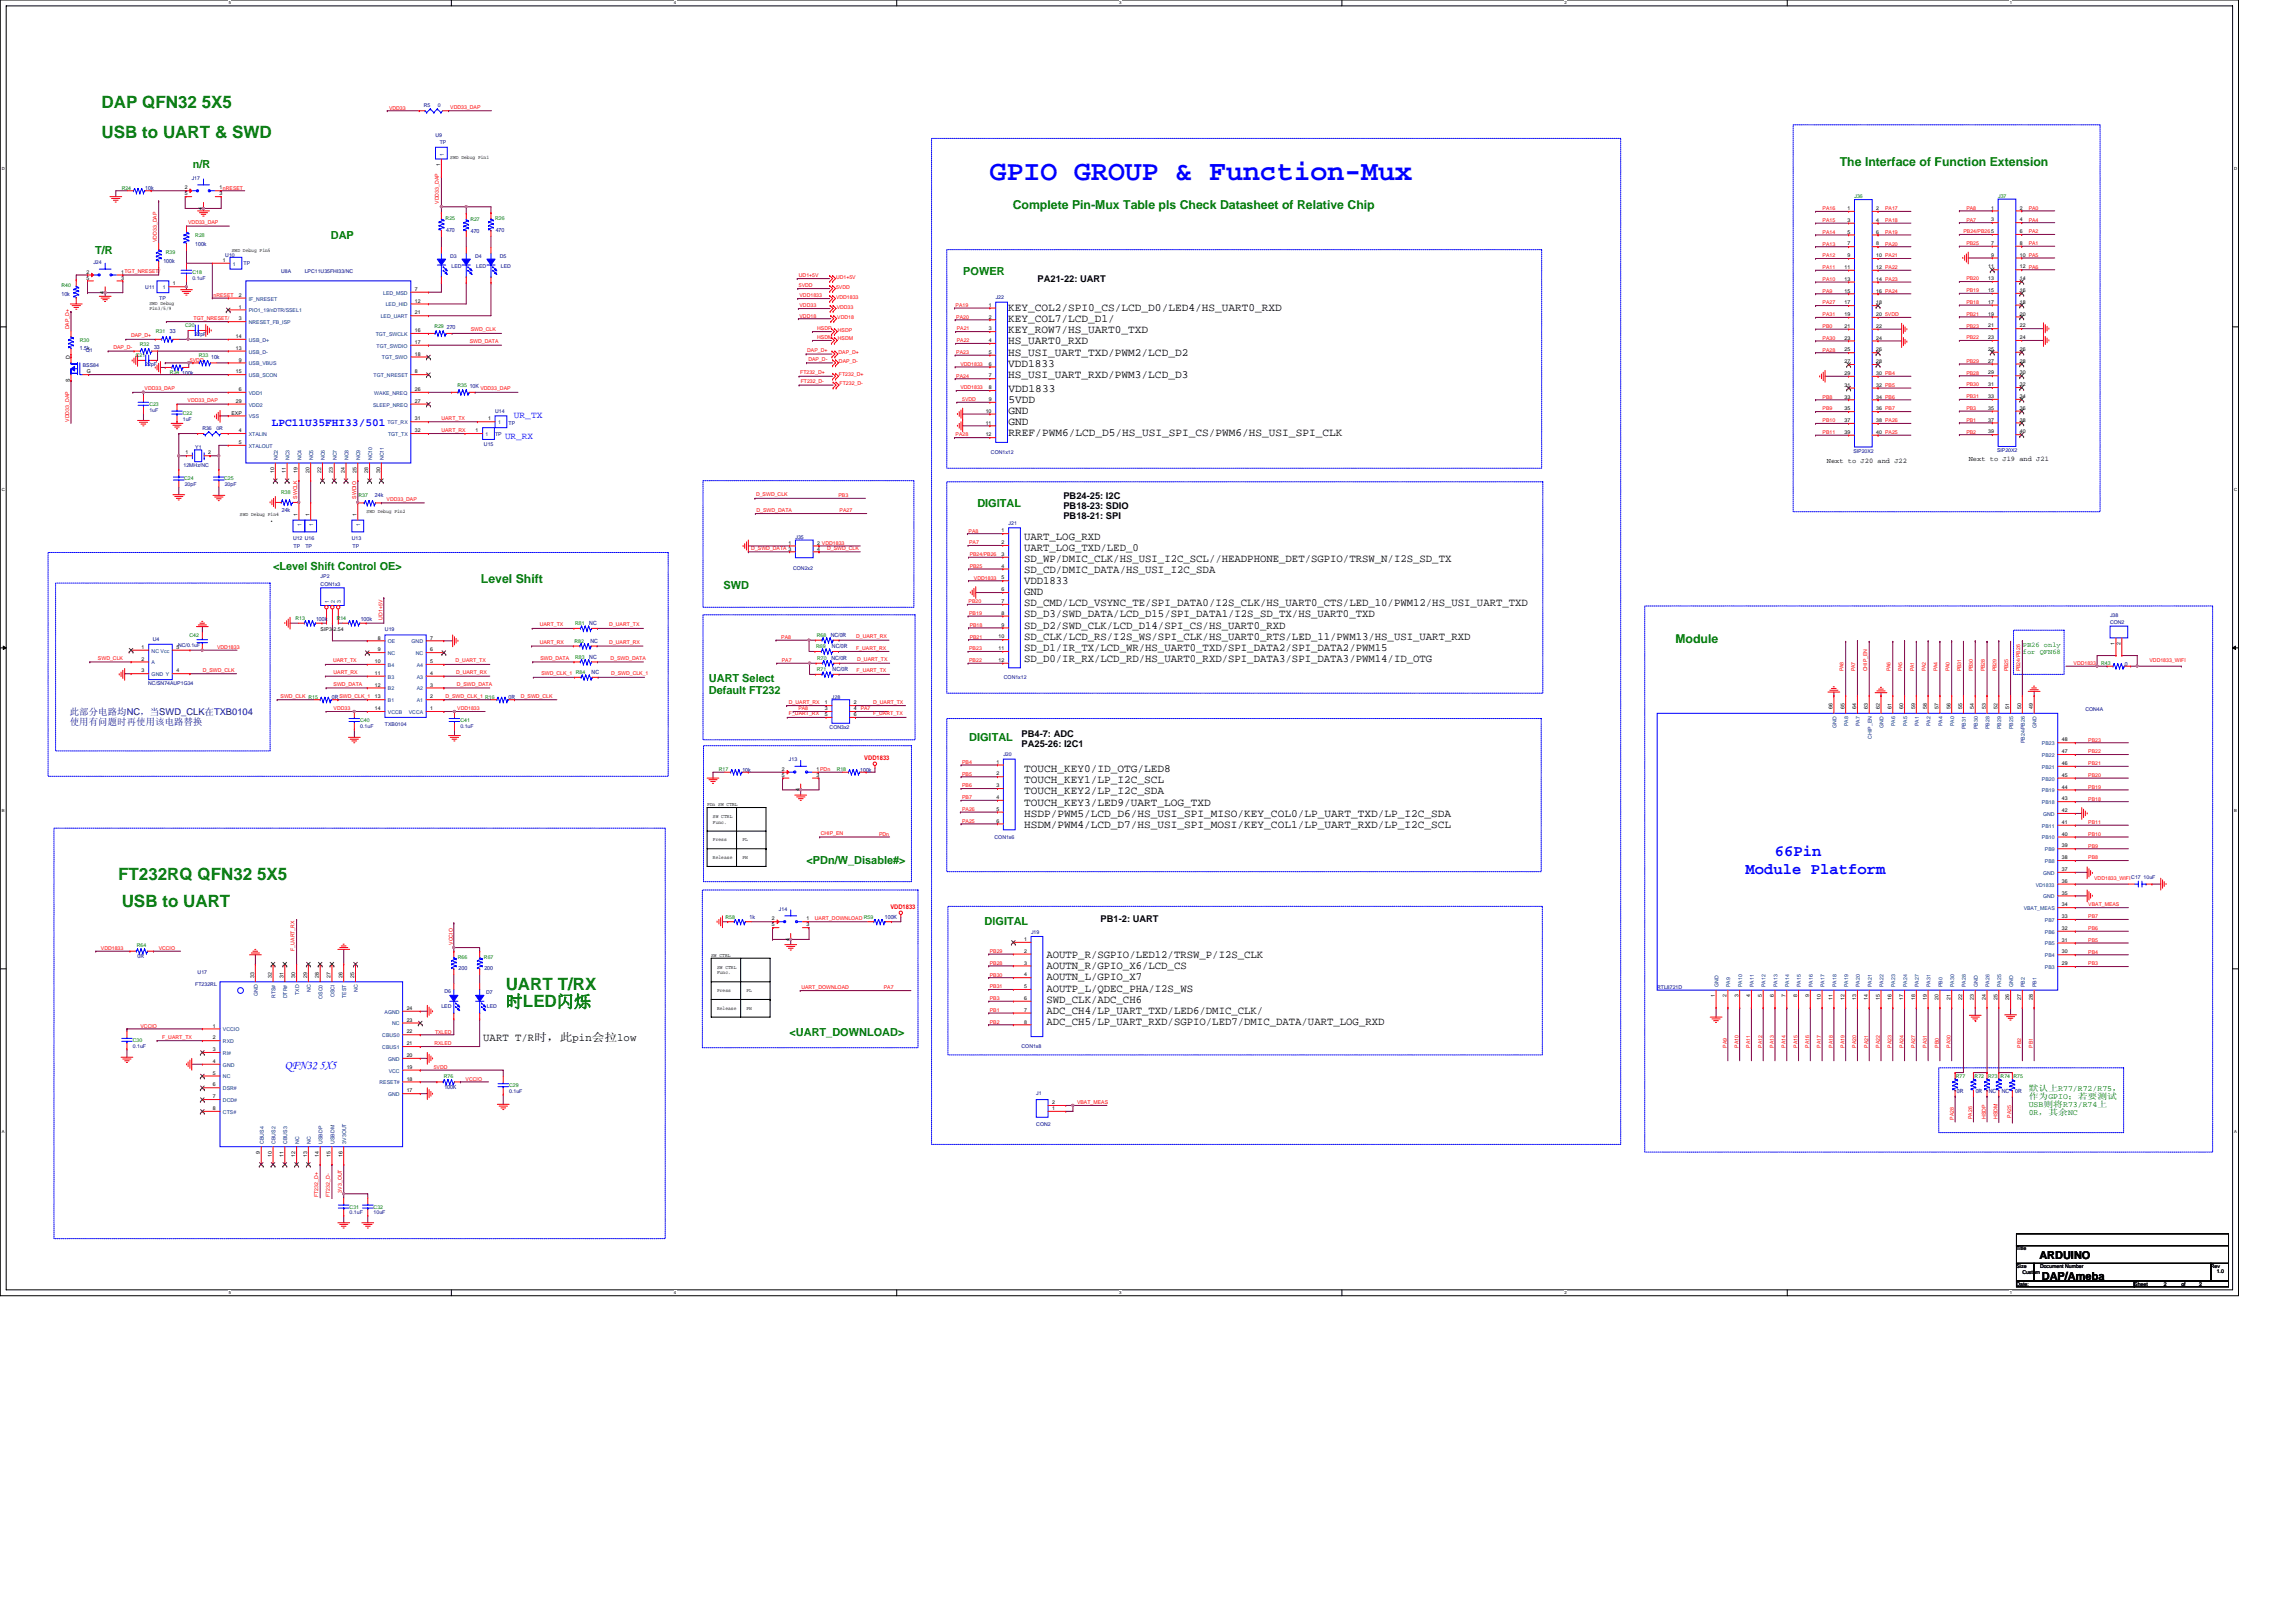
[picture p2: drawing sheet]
<svg xmlns="http://www.w3.org/2000/svg" width="297mm" height="210mm" viewBox="0 0 297 210" stroke-linecap="round" stroke-linejoin="round" font-family="sans-serif">
<defs><g id="words">
<text font-size="3.6" fill="#00f" x="128.1" y="23.2">GPIO GROUP &amp; Function-Mux</text>
<g font-size="2.2" fill="#008000">
<text x="13.1" y="14">DAP QFN32 5X5</text>
<text x="13.1" y="17.9">USB to UART &amp; SWD</text>
<text x="15.3" y="113.8">FT232RQ QFN32 5X5</text>
<text x="15.7" y="117.3">USB to UART</text>
<text x="65.4" y="128.1">UART T/RX</text>
<text x="65.4" y="130.3">时LED闪烁</text>
</g>
<g font-size="2.1" fill="#00f">
<text x="225.8" y="113.1">Module Platform</text>
<text x="229.6" y="110.8">66Pin</text>
</g>
<g font-size="1.6" fill="#008000">
<text x="238" y="21.5">The Interface of Function Extension</text>
<text x="131" y="27.1">Complete Pin-Mux Table pls Check Datasheet of Relative Chip</text>
<text x="62.2" y="75.4">Level Shift</text>
<text x="216.7" y="83.2">Module</text>
</g>
<text font-size="1.6" fill="#00f" x="36.8" y="138.4">QFN32 5X5</text>
<g font-size="1.4" fill="#008000">
<text x="25" y="21.8">n/R</text>
<text x="12.3" y="32.9">T/R</text>
<text x="42.8" y="30.9">DAP</text>
<text x="124.6" y="35.6">POWER</text>
<text x="126.4" y="65.6">DIGITAL</text>
<text x="35.3" y="73.8">&lt;Level Shift Control OE&gt;</text>
<text x="93.6" y="76.2">SWD</text>
<text x="91.7" y="88.3">UART Select</text>
<text x="91.7" y="89.8">Default FT232</text>
<text x="125.4" y="95.8">DIGITAL</text>
<text x="104.3" y="111.8">&lt;PDn/W_Disable#&gt;</text>
<text x="127.4" y="119.7">DIGITAL</text>
<text x="102.1" y="134">&lt;UART_DOWNLOAD&gt;</text>
</g>
<g font-size="1.4">
<text x="130.4" y="40.2">KEY_COL2/SPI0_CS/LCD_D0/LED4/HS_UART0_RXD</text>
<text x="130.4" y="41.7">KEY_COL7/LCD_D1/</text>
<text x="130.4" y="43.1">KEY_ROW7/HS_UART0_TXD</text>
<text x="130.4" y="44.6">HS_UART0_RXD</text>
<text x="130.4" y="46">HS_USI_UART_TXD/PWM2/LCD_D2</text>
<text x="130.4" y="47.4">VDD1833</text>
<text x="130.4" y="48.9">HS_USI_UART_RXD/PWM3/LCD_D3</text>
<text x="130.5" y="50.7">VDD1833</text>
<text x="130.5" y="52.1">5VDD</text>
<text x="130.5" y="53.6">GND</text>
<text x="130.5" y="55">GND</text>
<text x="130.5" y="56.4">RREF/PWM6/LCD_D5/HS_USI_SPI_CS/PWM6/HS_USI_SPI_CLK</text>
<text x="132.5" y="69.8">UART_LOG_RXD</text>
<text x="132.5" y="71.2">UART_LOG_TXD/LED_0</text>
<text x="132.5" y="72.7">SD_WP/DMIC_CLK/HS_USI_I2C_SCL//HEADPHONE_DET/SGPIO/TRSW_N/I2S_SD_TX</text>
<text x="132.5" y="74.1">SD_CD/DMIC_DATA/HS_USI_I2C_SDA</text>
<text x="132.5" y="75.6">VDD1833</text>
<text x="132.5" y="77">GND</text>
<text x="132.5" y="78.4">SD_CMD/LCD_VSYNC_TE/SPI_DATA0/I2S_CLK/HS_UART0_CTS/LED_10/PWM12/HS_USI_UART_TXD</text>
<text x="132.5" y="79.9">SD_D3/SWD_DATA/LCD_D15/SPI_DATA1/I2S_SD_TX/HS_UART0_TXD</text>
<text x="132.5" y="81.3">SD_D2/SWD_CLK/LCD_D14/SPI_CS/HS_UART0_RXD</text>
<text x="132.5" y="82.8">SD_CLK/LCD_RS/I2S_WS/SPI_CLK/HS_UART0_RTS/LED_11/PWM13/HS_USI_UART_RXD</text>
<text x="132.5" y="84.2">SD_D1/IR_TX/LCD_WR/HS_UART0_TXD/SPI_DATA2/SPI_DATA2/PWM15</text>
<text x="132.5" y="85.6">SD_D0/IR_RX/LCD_RD/HS_UART0_RXD/SPI_DATA3/SPI_DATA3/PWM14/ID_OTG</text>
<text x="132.5" y="99.9">TOUCH_KEY0/ID_OTG/LED8</text>
<text x="132.5" y="101.3">TOUCH_KEY1/LP_I2C_SCL</text>
<text x="132.5" y="102.8">TOUCH_KEY2/LP_I2C_SDA</text>
<text x="132.5" y="104.2">TOUCH_KEY3/LED9/UART_LOG_TXD</text>
<text x="132.5" y="105.7">HSDP/PWM5/LCD_D6/HS_USI_SPI_MISO/KEY_COL0/LP_UART_TXD/LP_I2C_SDA</text>
<text x="132.5" y="107.1">HSDM/PWM4/LCD_D7/HS_USI_SPI_MOSI/KEY_COL1/LP_UART_RXD/LP_I2C_SCL</text>
<text x="135.4" y="124">AOUTP_R/SGPIO/LED12/TRSW_P/I2S_CLK</text>
<text x="135.4" y="125.4">AOUTN_R/GPIO_X6/LCD_CS</text>
<text x="135.4" y="126.9">AOUTN_L/GPIO_X7</text>
<text x="135.4" y="128.3">AOUTP_L/QDEC_PHA/I2S_WS</text>
<text x="135.4" y="129.7">SWD_CLK/ADC_CH6</text>
<text x="135.4" y="131.2">ADC_CH4/LP_UART_TXD/LED6/DMIC_CLK/</text>
<text x="62.5" y="134.6">UART T/R时，此pin会拉low</text>
<text x="135.4" y="132.6">ADC_CH5/LP_UART_RXD/SGPIO/LED7/DMIC_DATA/UART_LOG_RXD</text>
<text x="263.8" y="162.9">ARDUINO</text>
<text x="264.2" y="165.6">DAP/Ameba</text>
</g>
<text font-size="1.4" fill="#00f" x="35.2" y="55.2">LPC11U35FHI33/501</text>
<g font-size="1.2">
<text x="134.2" y="36.5">PA21-22: UART</text>
<text x="137.6" y="64.6">PB24-25: I2C</text>
<text x="137.6" y="65.8">PB18-23: SDIO</text>
<text x="137.6" y="67.1">PB18-21: SPI</text>
<text x="132.2" y="95.4">PB4-7: ADC</text>
<text x="132.2" y="96.6">PA25-26: I2C1</text>
<text x="142.4" y="119.2">PB1-2: UART</text>
</g>
<g font-size="1.2" fill="#00f">
<text x="65.3" y="56.8">UR_RX</text>
<text x="66.5" y="54">UR_TX</text>
</g>
<g font-size="1.2" fill="#000080">
<text x="9" y="92.5">此部分电路均NC，当SWD_CLK在TXB0104</text>
<text x="9" y="93.8">使用有问题时再使用该电路替换</text>
</g>
<g font-size="1.1" fill="#008000">
<text x="262.5" y="141.1">默认上R77/R72/R75，</text>
<text x="262.5" y="143.2">USB则将R73/R74上</text>
<text x="262.5" y="142.2">作为GPIO；若要测试</text>
<text x="262.5" y="144.3">0R，其余NC</text>
</g>
<g font-size=".9">
<text x="236.3" y="59.9">Next to J20 and J22</text>
<text x="254.7" y="59.7">Next to J19 and J21</text>
</g>
<g font-size=".9" fill="#008000">
<text x="261.7" y="83.7">PB26 only</text>
<text x="261.7" y="84.6">for QFN68</text>
</g>
<g font-size=".8" fill="#f00">
<text x="111.8" y="98.3">VDD1833</text>
<text x="115.2" y="117.6">VDD1833</text>
</g>
<g font-size=".7" fill="#f00">
<text x="50.3" y="14.2">VDD33</text>
<text x="58.2" y="14.1">VDD33_DAP</text>
<text x="24.3" y="29">VDD33_DAP</text>
<text x="56.8" y="26.4" transform="rotate(-90 56.8 26.4)">VDD33_DAP</text>
<text x="235.8" y="28.7">PA15</text>
<text x="235.8" y="27.2">PA16</text>
<text x="243.9" y="28.7">PA18</text>
<text x="243.9" y="27.2">PA17</text>
<text x="254.4" y="28.7">PA7</text>
<text x="254.4" y="27.1">PA8</text>
<text x="262.5" y="27.1">PA0</text>
<text x="262.5" y="28.7">PA4</text>
<text x="20.3" y="31.3" transform="rotate(-90 20.3 31.3)">VDD33_DAP</text>
<text x="103.4" y="35.9">UD1+5V</text>
<text x="235.8" y="30.2">PA14</text>
<text x="235.8" y="33.3">PA12</text>
<text x="235.8" y="34.8">PA11</text>
<text x="235.8" y="31.8">PA13</text>
<text x="243.9" y="30.2">PA19</text>
<text x="243.9" y="31.8">PA20</text>
<text x="254" y="30.2">PB24/PB265</text>
<text x="254.4" y="31.7">PB25</text>
<text x="262.5" y="31.7">PA1</text>
<text x="262.5" y="30.2">PA2</text>
<text x="25" y="41.4">TGT_NRESET/</text>
<text x="27.6" y="38.4">nRESET</text>
<text x="103.4" y="37.2">5VDD</text>
<text x="103.4" y="41.1">VDD18</text>
<text x="103.4" y="39.8">VDD33</text>
<text x="103.4" y="38.5">VDD1833</text>
<text x="108.2" y="37.3">5VDD</text>
<text x="108.2" y="38.6">VDD1833</text>
<text x="108.2" y="36">UD1+5V</text>
<text x="108.2" y="39.9">VDD33</text>
<text x="108.3" y="41.2">VDD18</text>
<text x="123.6" y="39.7">PA19</text>
<text x="123.7" y="41.2">PA20</text>
<text x="235.8" y="36.3">PA10</text>
<text x="235.8" y="37.9">PA9</text>
<text x="235.8" y="40.9">PA31</text>
<text x="235.8" y="39.4">PA27</text>
<text x="243.9" y="40.9">5VDD</text>
<text x="254.4" y="36.3">PB20</text>
<text x="254.4" y="37.8">PB19</text>
<text x="254.4" y="40.9">PB21</text>
<text x="254.4" y="39.3">PB18</text>
<text x="8.9" y="42.6" transform="rotate(-90 8.9 42.6)">DAP_D+</text>
<text x="14.7" y="45.2">DAP_D-</text>
<text x="17" y="43.6">DAP_D+</text>
<text x="24.6" y="46.8">5VDD</text>
<text x="60.8" y="44.4">SWD_DATA</text>
<text x="60.9" y="42.9">SWD_CLK</text>
<text x="104.4" y="45.6">DAP_D+</text>
<text x="104.6" y="46.7">DAP_D-</text>
<text x="105.7" y="42.8">HSDP</text>
<text x="105.7" y="43.9">HSDM</text>
<text x="108.4" y="42.9">HSDP</text>
<text x="108.4" y="44">HSDM</text>
<text x="108.5" y="45.8">DAP_D+</text>
<text x="108.5" y="46.9">DAP_D-</text>
<text x="123.7" y="45.8">PA23</text>
<text x="123.8" y="42.8">PA21</text>
<text x="123.8" y="44.3">PA22</text>
<text x="124.2" y="47.3">VDD1833</text>
<text x="235.8" y="42.4">PB0</text>
<text x="235.8" y="44">PA30</text>
<text x="235.8" y="45.5">PA28</text>
<text x="254.4" y="43.9">PB22</text>
<text x="254.4" y="42.4">PB23</text>
<text x="254.4" y="46.9">PB29</text>
<text x="18.7" y="50.5">VDD33_DAP</text>
<text x="24.3" y="52">VDD33_DAP</text>
<text x="62.1" y="50.5">VDD33_DAP</text>
<text x="103.5" y="48.4">FT232_D+</text>
<text x="103.6" y="49.6">FT232_D-</text>
<text x="108.5" y="48.7">FT232_D+</text>
<text x="108.6" y="49.8">FT232_D-</text>
<text x="123.7" y="48.9">PA24</text>
<text x="124.2" y="50.4">VDD1833</text>
<text x="124.5" y="51.9">5VDD</text>
<text x="235.8" y="51.6">PB8</text>
<text x="235.8" y="53.1">PB9</text>
<text x="254.4" y="53">PB3</text>
<text x="254.4" y="51.5">PB31</text>
<text x="254.4" y="50">PB30</text>
<text x="254.4" y="48.5">PB28</text>
<text x="8.9" y="54.6" transform="rotate(-90 8.9 54.6)">VDD33_DAP</text>
<text x="57.1" y="54.3">UART_TX</text>
<text x="57.1" y="55.8">UART_RX</text>
<text x="123.6" y="56.5">PA28</text>
<text x="235.8" y="54.6">PB10</text>
<text x="235.8" y="56.2">PB11</text>
<text x="254.4" y="54.6">PB1</text>
<text x="254.4" y="56.1">PB2</text>
<text x="38.5" y="64.5" transform="rotate(-90 38.5 64.5)">SWCLK</text>
<text x="46.1" y="64.5" transform="rotate(-90 46.1 64.5)">SWDIO</text>
<text x="50" y="64.8">VDD33_DAP</text>
<text x="97.8" y="64.2">D_SWD_CLK</text>
<text x="108.5" y="64.3">PB3</text>
<text x="97.2" y="71.1">D_SWD_DATA 3</text>
<text x="97.9" y="66.2">D_SWD_DATA</text>
<text x="107" y="71.1">D_SWD_CLK</text>
<text x="108.6" y="66.3">PA27</text>
<text x="125.3" y="68.9">PA8</text>
<text x="125.4" y="70.4">PA7</text>
<text x="125.5" y="71.9">PB24/PB26</text>
<text x="125.5" y="73.5">PB25</text>
<text x="126" y="75">VDD1833</text>
<text x="28.1" y="84">VDD1833</text>
<text x="49.5" y="80.2" transform="rotate(-90 49.5 80.2)">UD1+5V</text>
<text x="69.8" y="83.3">UART_RX</text>
<text x="69.8" y="81">UART_TX</text>
<text x="78.8" y="81">D_UART_TX</text>
<text x="78.8" y="83.3">D_UART_RX</text>
<text x="101.1" y="82.7">PA8</text>
<text x="110.8" y="82.6">D_UART_RX</text>
<text x="125.3" y="78">PB20</text>
<text x="125.4" y="79.6">PB19</text>
<text x="125.5" y="81.1">PB18</text>
<text x="125.5" y="82.6">PB21</text>
<text x="12.7" y="85.4">SWD_CLK</text>
<text x="26.2" y="86.9">D_SWD_CLK</text>
<text x="43.1" y="85.7">UART_TX</text>
<text x="43.2" y="88.8">SWD_DATA</text>
<text x="43.2" y="87.2">UART_RX</text>
<text x="58.9" y="85.7">D_UART_TX</text>
<text x="59" y="87.2">D_UART_RX</text>
<text x="59.1" y="88.8">D_SWD_DATA</text>
<text x="69.9" y="85.4">SWD_DATA</text>
<text x="70.1" y="87.4">SWD_CLK_1</text>
<text x="79" y="85.4">D_SWD_DATA</text>
<text x="79.1" y="87.4">D_SWD_CLK_1</text>
<text x="101.2" y="85.7">PA7</text>
<text x="110.8" y="84">F_UART_RX</text>
<text x="110.8" y="87">F_UART_TX</text>
<text x="110.9" y="85.6">D_UART_TX</text>
<text x="125.4" y="85.7">PB22</text>
<text x="125.4" y="84.1">PB23</text>
<text x="238.5" y="86.9" transform="rotate(-90 238.5 86.9)">PA8</text>
<text x="240" y="86.9" transform="rotate(-90 240 86.9)">PA7</text>
<text x="241.6" y="86.9" transform="rotate(-90 241.6 86.9)">CHIP_EN</text>
<text x="244.6" y="86.9" transform="rotate(-90 244.6 86.9)">PA6</text>
<text x="246.1" y="86.9" transform="rotate(-90 246.1 86.9)">PA5</text>
<text x="247.6" y="86.9" transform="rotate(-90 247.6 86.9)">PA1</text>
<text x="249.1" y="86.9" transform="rotate(-90 249.1 86.9)">PA2</text>
<text x="250.7" y="86.9" transform="rotate(-90 250.7 86.9)">PA4</text>
<text x="252.2" y="86.9" transform="rotate(-90 252.2 86.9)">PA0</text>
<text x="253.7" y="86.9" transform="rotate(-90 253.7 86.9)">PB31</text>
<text x="255.2" y="86.9" transform="rotate(-90 255.2 86.9)">PB30</text>
<text x="256.8" y="86.9" transform="rotate(-90 256.8 86.9)">PB28</text>
<text x="258.3" y="86.9" transform="rotate(-90 258.3 86.9)">PB29</text>
<text x="259.8" y="86.9" transform="rotate(-90 259.8 86.9)">PB25</text>
<text x="261.3" y="86.9" transform="rotate(-90 261.3 86.9)">PB24/PB26</text>
<text x="268.3" y="86">VDD1833</text>
<text x="278.1" y="85.7">VDD1833_WIFI</text>
<text x="36.3" y="90.3">SWD_CLK R15</text>
<text x="43.2" y="91.9">VDD33</text>
<text x="43.9" y="90.3">SWD_CLK_1</text>
<text x="57.6" y="90.3">D_SWD_CLK_1 R16</text>
<text x="59.2" y="91.9">VDD1833</text>
<text x="67.4" y="90.3">D_SWD_CLK</text>
<text x="102.1" y="92.6">F_UART_RX</text>
<text x="102.1" y="91">D_UART_RX</text>
<text x="103.3" y="91.9">PA8</text>
<text x="111.4" y="91.9">PA7</text>
<text x="113" y="91">D_UART_TX</text>
<text x="113" y="92.6">F_UART_TX</text>
<text x="270.2" y="95.9">PB23</text>
<text x="124.5" y="100.4">PB5</text>
<text x="124.5" y="101.9">PB6</text>
<text x="124.5" y="98.8">PB4</text>
<text x="270.2" y="99">PB21</text>
<text x="270.2" y="97.5">PB22</text>
<text x="270.2" y="100.5">PB20</text>
<text x="124.5" y="104.9">PA26</text>
<text x="124.5" y="106.4">PA25</text>
<text x="124.5" y="103.4">PB7</text>
<text x="270.2" y="106.6">PB11</text>
<text x="270.2" y="103.6">PB18</text>
<text x="270.2" y="102">PB19</text>
<text x="106.2" y="108">CHIP_EN</text>
<text x="113.7" y="108.1">PDn</text>
<text x="270.2" y="108.1">PB10</text>
<text x="270.2" y="111.2">PB8</text>
<text x="270.2" y="109.7">PB9</text>
<text x="270.9" y="113.9">VDD1833_WIFI</text>
<text x="105.4" y="119">UART_DOWNLOAD R59</text>
<text x="270.2" y="118.8">PB7</text>
<text x="270.2" y="117.2">VBAT_MEAS</text>
<text x="13.1" y="122.9">VDD1833</text>
<text x="20.5" y="122.9">VCCIO</text>
<text x="38.1" y="123" transform="rotate(-90 38.1 123)">F_UART_RX</text>
<text x="58.6" y="122.2" transform="rotate(-90 58.6 122.2)">VCCIO</text>
<text x="128.1" y="124.8">PB28</text>
<text x="128.1" y="123.3">PB29</text>
<text x="270.2" y="121.9">PB5</text>
<text x="270.2" y="120.3">PB6</text>
<text x="270.2" y="124.9">PB3</text>
<text x="270.2" y="123.4">PB4</text>
<text x="103.7" y="127.9">UART_DOWNLOAD</text>
<text x="114.3" y="128">PA7</text>
<text x="128.1" y="130.9">PB1</text>
<text x="128.1" y="129.4">PB3</text>
<text x="128.1" y="127.9">PB31</text>
<text x="128.1" y="126.3">PB30</text>
<text x="18.2" y="133">VCCIO</text>
<text x="21" y="134.4">F_UART_TX</text>
<text x="56.2" y="135.3">RXLED</text>
<text x="56.3" y="133.7">TXLED</text>
<text x="128.1" y="132.4">PB2</text>
<text x="223.4" y="135.6" transform="rotate(-90 223.4 135.6)">PA9</text>
<text x="224.9" y="135.6" transform="rotate(-90 224.9 135.6)">PA10</text>
<text x="226.4" y="135.6" transform="rotate(-90 226.4 135.6)">PA11</text>
<text x="228" y="135.6" transform="rotate(-90 228 135.6)">PA12</text>
<text x="229.5" y="135.6" transform="rotate(-90 229.5 135.6)">PA13</text>
<text x="231" y="135.6" transform="rotate(-90 231 135.6)">PA14</text>
<text x="232.5" y="135.6" transform="rotate(-90 232.5 135.6)">PA15</text>
<text x="234.1" y="135.6" transform="rotate(-90 234.1 135.6)">PA16</text>
<text x="235.6" y="135.6" transform="rotate(-90 235.6 135.6)">PA17</text>
<text x="237.1" y="135.6" transform="rotate(-90 237.1 135.6)">PA18</text>
<text x="238.6" y="135.6" transform="rotate(-90 238.6 135.6)">PA19</text>
<text x="240.2" y="135.6" transform="rotate(-90 240.2 135.6)">PA20</text>
<text x="241.7" y="135.6" transform="rotate(-90 241.7 135.6)">PA21</text>
<text x="243.2" y="135.6" transform="rotate(-90 243.2 135.6)">PA22</text>
<text x="244.7" y="135.6" transform="rotate(-90 244.7 135.6)">PA23</text>
<text x="246.2" y="135.6" transform="rotate(-90 246.2 135.6)">PA24</text>
<text x="247.8" y="135.6" transform="rotate(-90 247.8 135.6)">PA27</text>
<text x="249.3" y="135.6" transform="rotate(-90 249.3 135.6)">PA31</text>
<text x="250.8" y="135.6" transform="rotate(-90 250.8 135.6)">PB0</text>
<text x="252.3" y="135.6" transform="rotate(-90 252.3 135.6)">PA30</text>
<text x="261.5" y="135.6" transform="rotate(-90 261.5 135.6)">PB2</text>
<text x="263" y="135.6" transform="rotate(-90 263 135.6)">PB1</text>
<text x="56.1" y="138.3">5VDD</text>
<text x="60.2" y="139.8">VCCIO</text>
<text x="139.3" y="142.8">VBAT_MEAS</text>
<text x="252.8" y="144.9" transform="rotate(-90 252.8 144.9)">PA28</text>
<text x="255.2" y="144.8" transform="rotate(-90 255.2 144.8)">PA26</text>
<text x="256.9" y="144.8" transform="rotate(-90 256.9 144.8)">HSDP</text>
<text x="258.4" y="144.8" transform="rotate(-90 258.4 144.8)">HSDM</text>
<text x="260.2" y="144.6" transform="rotate(-90 260.2 144.6)">PA25</text>
<text x="41.2" y="154.8" transform="rotate(-90 41.2 154.8)">FT232_D+</text>
<text x="42.7" y="154.8" transform="rotate(-90 42.7 154.8)">FT232_D-</text>
<text x="44.2" y="154.3" transform="rotate(-90 44.2 154.3)">3V3_OUT</text>
</g>
<g font-size=".7" fill="#000080">
<text x="54.8" y="13.9">R5</text>
<text x="56.3" y="17.7">U9</text>
<text x="56.7" y="13.9">0</text>
<text x="24.8" y="23.2">J17</text>
<text x="56.9" y="18.7">TP</text>
<text x="18.8" y="24.6">10k</text>
<text x="12.1" y="34.1">J24</text>
<text x="21.1" y="34.1">100k</text>
<text x="25.3" y="31.8">100k</text>
<text x="29.1" y="33.2">U10</text>
<text x="31.5" y="34.2">TP</text>
<text x="36.4" y="35.4">U8A</text>
<text x="39.4" y="35.4">LPC11U35FHI33/NC</text>
<text x="57.7" y="30">470</text>
<text x="58.2" y="33.4">D3</text>
<text x="58.4" y="34.7">LED</text>
<text x="60.9" y="30.1">470</text>
<text x="61.5" y="33.4">D4</text>
<text x="61.6" y="34.7">LED</text>
<text x="64.1" y="30">470</text>
<text x="64.7" y="33.4">D5</text>
<text x="64.8" y="34.7">LED</text>
<text x="8" y="38.3">10k</text>
<text x="18.8" y="37.4">U11</text>
<text x="20.6" y="38.8">TP</text>
<text x="24.9" y="36.2">0.1uF</text>
<text x="128.8" y="38.7">J22</text>
<text x="10.3" y="45.3">1.5k</text>
<text x="10.7" y="47.5">BSS84</text>
<text x="11.1" y="45.6">Q1</text>
<text x="18.8" y="47.4">22pF</text>
<text x="19.9" y="45.2">33</text>
<text x="22" y="43.1">33</text>
<text x="25.2" y="43.5">22pF</text>
<text x="27.3" y="46.4">10k</text>
<text x="57.8" y="42.6">270</text>
<text x="19.3" y="53.3">1uF</text>
<text x="23.6" y="48.5">100k</text>
<text x="60.8" y="50.2">10K</text>
<text x="64" y="53.4">U14</text>
<text x="23.7" y="54.4">1uF</text>
<text x="25.3" y="58.1">Y1</text>
<text x="26.2" y="55.6">R36</text>
<text x="28" y="55.6">0R</text>
<text x="62.6" y="57.7">U15</text>
<text x="64" y="56.4">TP</text>
<text x="65.8" y="54.9">TP</text>
<text x="128.2" y="58.7">CON1x12</text>
<text x="239.8" y="58.6">SIP20X2</text>
<text x="258.4" y="58.5">SIP20X2</text>
<text x="23.7" y="60.4">12MHz/NC</text>
<text x="23.9" y="62.9">20pF</text>
<text x="29.1" y="62.9">20pF</text>
<text x="48.5" y="64.3">24k</text>
<text x="36.5" y="66.2">24k</text>
<text x="37.9" y="69.8">U12 U16</text>
<text x="38" y="70.9">TP</text>
<text x="39.5" y="70.9">TP</text>
<text x="45.5" y="69.8">U13</text>
<text x="45.6" y="70.9">TP</text>
<text x="102.9" y="69.7">J35</text>
<text x="130.5" y="67.9">J21</text>
<text x="41.5" y="74.8">JP2</text>
<text x="41.5" y="75.8">CON1x3</text>
<text x="102.6" y="73.7">CON2x2</text>
<text x="19.8" y="82.9">U4</text>
<text x="23" y="83.7">NC/0.1uF</text>
<text x="40.9" y="80.3">100k</text>
<text x="46.7" y="80.3">100k</text>
<text x="49.8" y="81.6">U19</text>
<text x="76.2" y="80.9">NC</text>
<text x="76.4" y="83.2">NC</text>
<text x="107.5" y="82.4">NC/0R</text>
<text x="107.6" y="83.9">NC/0R</text>
<text x="273" y="79.8">J38</text>
<text x="273" y="80.7">CON2</text>
<text x="19.2" y="88.6">NC/SN74AUP1G34</text>
<text x="76.2" y="85.3">NC</text>
<text x="76.5" y="87.2">NC</text>
<text x="107.6" y="85.4">NC/0R</text>
<text x="107.7" y="86.9">NC/0R</text>
<text x="129.9" y="87.9">CON1x12</text>
<text x="274.9" y="86.1">0</text>
<text x="42.9" y="90.4">0R</text>
<text x="46.6" y="94.2">0.1uF</text>
<text x="49.8" y="93.9">TXB0104</text>
<text x="59.6" y="94.2">0.1uF</text>
<text x="65.8" y="90.4">0R</text>
<text x="107.3" y="94.3">CON3x2</text>
<text x="107.6" y="90.4">J28</text>
<text x="269.8" y="92">CON4A</text>
<text x="96.1" y="99.8">10k</text>
<text x="102.1" y="98.4">J13</text>
<text x="111.3" y="99.8">100k</text>
<text x="129.8" y="97.9">J20</text>
<text x="128.7" y="108.5">CON1x6</text>
<text x="275.7" y="113.7">C17 10uF</text>
<text x="97" y="118.9">1k</text>
<text x="100.8" y="117.8">J14</text>
<text x="114.5" y="118.9">100K</text>
<text x="17.8" y="124">0R</text>
<text x="25.6" y="126">U17</text>
<text x="59.3" y="125.6">200</text>
<text x="62.7" y="125.6">200</text>
<text x="133.4" y="120.8">J19</text>
<text x="25.3" y="127.6">FT232RL</text>
<text x="57.1" y="130.4">LED</text>
<text x="57.5" y="128.5">D6</text>
<text x="62.9" y="128.5">D7</text>
<text x="63" y="130.5">LED</text>
<text x="214.4" y="128">RTL8721D</text>
<text x="17.2" y="135.6">0.1uF</text>
<text x="132.2" y="135.6">CON1x8</text>
<text x="57.5" y="140.9">100K</text>
<text x="65.9" y="141.4">0.1uF</text>
<text x="134.1" y="141.7">J1</text>
<text x="253.2" y="141.4">0R</text>
<text x="255.6" y="141.4">0R</text>
<text x="257.3" y="141.4">NC</text>
<text x="259" y="141.4">NC</text>
<text x="260.7" y="141.4">0R</text>
<text x="134.1" y="145.6">CON2</text>
<text x="45.2" y="157.1">0.1uF</text>
<text x="48.3" y="157.1">10uF</text>
</g>
<g font-size=".7">
<text x="56.9" y="21.5" transform="rotate(-90 56.9 21.5)">1</text>
<text x="58.2" y="20.6">SWD Debug Pin1</text>
<text x="23.9" y="24.5">2</text>
<text x="23.9" y="25.3">5</text>
<text x="26.2" y="27.1" transform="rotate(-90 26.2 27.1)">4</text>
<text x="28.4" y="24.5">1nRESET</text>
<text x="28.4" y="25.3">3</text>
<text x="239" y="27.2">1</text>
<text x="239" y="28.7">3</text>
<text x="242.7" y="27.2">2</text>
<text x="242.7" y="28.7">4</text>
<text x="257.6" y="27.1">1</text>
<text x="257.6" y="28.6">3</text>
<text x="261.3" y="27.1">2</text>
<text x="261.3" y="28.6">4</text>
<text x="11.2" y="35.4">2</text>
<text x="15.7" y="35.4">1TGT_NRESET/</text>
<text x="28.8" y="33.9">1</text>
<text x="30" y="32.7">SWD Debug Pin5</text>
<text x="238.6" y="34.8">11</text>
<text x="239" y="30.2">5</text>
<text x="239" y="31.7">7</text>
<text x="239" y="33.3">9</text>
<text x="242.7" y="31.7">8</text>
<text x="242.7" y="30.2">6</text>
<text x="242.7" y="33.3">10 PA21</text>
<text x="242.7" y="34.8">12 PA22</text>
<text x="257.2" y="34.7">11</text>
<text x="257.6" y="31.7">7</text>
<text x="257.6" y="33.2">9</text>
<text x="261.3" y="31.7">8</text>
<text x="261.3" y="30.2">6</text>
<text x="261.3" y="33.2">10 PA5</text>
<text x="261.3" y="34.7">12 PA6</text>
<text x="11.2" y="36.2">5</text>
<text x="13.4" y="38" transform="rotate(-90 13.4 38)">4</text>
<text x="15.7" y="36.2">3</text>
<text x="19.3" y="39.4">SWD Debug</text>
<text x="19.3" y="40.1">Pin3/5/9</text>
<text x="22.4" y="36.9">1</text>
<text x="30.9" y="39.9">1</text>
<text x="30.9" y="38.4">2</text>
<text x="30.9" y="41.4">3</text>
<text x="53.7" y="39.2">12</text>
<text x="53.7" y="37.6">7</text>
<text x="53.7" y="40.7">21</text>
<text x="127.9" y="41.2">2</text>
<text x="127.9" y="39.7">1</text>
<text x="238.6" y="36.3">13</text>
<text x="238.6" y="37.8">15</text>
<text x="238.6" y="39.4">17</text>
<text x="238.6" y="40.9">19</text>
<text x="242.7" y="36.3">14 PA23</text>
<text x="242.7" y="37.8">16 PA24</text>
<text x="242.7" y="39.4">18</text>
<text x="242.7" y="40.9">20</text>
<text x="257.2" y="36.3">13</text>
<text x="257.2" y="37.8">15</text>
<text x="257.2" y="39.3">17</text>
<text x="257.2" y="40.8">19</text>
<text x="261.3" y="36.3">14</text>
<text x="261.3" y="37.8">16</text>
<text x="261.3" y="39.3">18</text>
<text x="261.3" y="40.8">20</text>
<text x="9" y="46.4" transform="rotate(-90 9 46.4)">D</text>
<text x="30.5" y="43.7">14</text>
<text x="30.5" y="45.3">13</text>
<text x="30.9" y="46.8">9</text>
<text x="53.7" y="46">18</text>
<text x="53.7" y="44.5">17</text>
<text x="53.7" y="43">16</text>
<text x="127.9" y="44.3">4</text>
<text x="127.9" y="42.7">3</text>
<text x="127.9" y="45.8">5</text>
<text x="127.9" y="47.3">6</text>
<text x="238.6" y="42.4">21</text>
<text x="238.6" y="43.9">23</text>
<text x="238.6" y="45.5">25</text>
<text x="238.6" y="47">27</text>
<text x="242.7" y="42.4">22</text>
<text x="242.7" y="43.9">24</text>
<text x="242.7" y="45.5">26</text>
<text x="242.7" y="47">28</text>
<text x="257.2" y="42.4">21</text>
<text x="257.2" y="43.9">23</text>
<text x="257.2" y="45.4">25</text>
<text x="257.2" y="46.9">27</text>
<text x="261.3" y="42.4">22</text>
<text x="261.3" y="43.9">24</text>
<text x="261.3" y="45.4">26</text>
<text x="261.3" y="46.9">28</text>
<text x="9" y="49.4" transform="rotate(-90 9 49.4)">S</text>
<text x="11.2" y="48.3">G</text>
<text x="29.9" y="53.6">EXP</text>
<text x="30.5" y="48.3">15</text>
<text x="30.5" y="52.1">29</text>
<text x="30.9" y="50.6">6</text>
<text x="53.7" y="50.6">26</text>
<text x="53.7" y="48.3">8</text>
<text x="53.7" y="52.1">27</text>
<text x="127.5" y="53.4">10</text>
<text x="127.9" y="48.8">7</text>
<text x="127.9" y="50.4">8</text>
<text x="127.9" y="51.9">9</text>
<text x="238.6" y="48.5">29</text>
<text x="238.6" y="50">31</text>
<text x="238.6" y="51.6">33</text>
<text x="238.6" y="53.1">35</text>
<text x="242.7" y="48.5">30 PB4</text>
<text x="242.7" y="50">32 PB5</text>
<text x="242.7" y="51.6">34 PB6</text>
<text x="242.7" y="53.1">36 PB7</text>
<text x="257.2" y="48.5">29</text>
<text x="257.2" y="50">31</text>
<text x="257.2" y="51.5">33</text>
<text x="257.2" y="53">35</text>
<text x="261.3" y="48.5">30</text>
<text x="261.3" y="50">32</text>
<text x="261.3" y="51.5">34</text>
<text x="261.3" y="53">36</text>
<text x="24" y="58.8">1</text>
<text x="26.9" y="58.8">2</text>
<text x="30.9" y="55.9">4</text>
<text x="30.9" y="57.4">5</text>
<text x="53.7" y="54.4">31</text>
<text x="53.7" y="55.9">32</text>
<text x="61.5" y="55.9">1</text>
<text x="63.1" y="54.4">1</text>
<text x="127.5" y="54.9">11</text>
<text x="127.5" y="56.5">12</text>
<text x="238.6" y="54.6">37</text>
<text x="238.6" y="56.1">39</text>
<text x="242.7" y="54.6">38 PA26</text>
<text x="242.7" y="56.1">40 PA25</text>
<text x="257.2" y="54.5">37</text>
<text x="257.2" y="56.1">39</text>
<text x="261.3" y="54.5">38</text>
<text x="261.3" y="56.1">40</text>
<text x="35.5" y="61.2" transform="rotate(-90 35.5 61.2)">10</text>
<text x="37" y="61.2" transform="rotate(-90 37 61.2)">11</text>
<text x="38.5" y="61.2" transform="rotate(-90 38.5 61.2)">19</text>
<text x="40" y="61.2" transform="rotate(-90 40 61.2)">20</text>
<text x="41.5" y="61.2" transform="rotate(-90 41.5 61.2)">22</text>
<text x="43.1" y="61.2" transform="rotate(-90 43.1 61.2)">23</text>
<text x="44.6" y="61.2" transform="rotate(-90 44.6 61.2)">24</text>
<text x="46.1" y="61.2" transform="rotate(-90 46.1 61.2)">25</text>
<text x="47.6" y="61.2" transform="rotate(-90 47.6 61.2)">28</text>
<text x="49.2" y="61.2" transform="rotate(-90 49.2 61.2)">30</text>
<text x="31" y="66.8">SWD Debug Pin4</text>
<text x="38.5" y="66.8" transform="rotate(-90 38.5 66.8)">1</text>
<text x="40" y="66.8" transform="rotate(-90 40 66.8)">1</text>
<text x="46.1" y="66.8" transform="rotate(-90 46.1 66.8)">1</text>
<text x="47.4" y="66.4">SWD Debug Pin2</text>
<text x="102" y="70.5">1</text>
<text x="105.7" y="70.5">2 VDD1833</text>
<text x="105.7" y="71.2">4</text>
<text x="129.6" y="70.4">2</text>
<text x="129.6" y="68.9">1</text>
<text x="129.6" y="71.9">3</text>
<text x="129.6" y="73.4">4</text>
<text x="129.6" y="75">5</text>
<text x="129.6" y="76.5">6</text>
<text x="18.3" y="83.9">1</text>
<text x="22.8" y="83.9">5</text>
<text x="41.5" y="81.6">SIP3-2.54</text>
<text x="48.9" y="82.7">8</text>
<text x="55.7" y="82.7">7</text>
<text x="129.2" y="82.6">10</text>
<text x="129.6" y="78">7</text>
<text x="129.6" y="79.5">8</text>
<text x="129.6" y="81.1">9</text>
<text x="273.6" y="83.4" transform="rotate(-90 273.6 83.4)">1</text>
<text x="274.3" y="83.4" transform="rotate(-90 274.3 83.4)">2</text>
<text x="18.3" y="85.5">2</text>
<text x="18.3" y="87">3</text>
<text x="22.8" y="87">4</text>
<text x="48.5" y="88.8">12</text>
<text x="48.5" y="87.3">11</text>
<text x="48.5" y="85.8">10</text>
<text x="48.9" y="84.3">9</text>
<text x="55.7" y="84.3">6</text>
<text x="55.7" y="88.8">3</text>
<text x="55.7" y="87.3">4</text>
<text x="55.7" y="85.8">5</text>
<text x="129.2" y="84.1">11</text>
<text x="129.2" y="85.6">12</text>
<text x="48.5" y="91.9">14</text>
<text x="48.5" y="90.4">13</text>
<text x="55.7" y="91.9">1</text>
<text x="55.7" y="90.4">2</text>
<text x="106.7" y="91.1">1</text>
<text x="106.7" y="91.9">3</text>
<text x="106.7" y="92.6">5</text>
<text x="110.4" y="91.1">2</text>
<text x="110.4" y="91.9">4</text>
<text x="110.4" y="92.6">6</text>
<text x="237.1" y="91.8" transform="rotate(-90 237.1 91.8)">66</text>
<text x="238.6" y="91.8" transform="rotate(-90 238.6 91.8)">65</text>
<text x="240.1" y="91.8" transform="rotate(-90 240.1 91.8)">64</text>
<text x="241.7" y="91.8" transform="rotate(-90 241.7 91.8)">63</text>
<text x="243.2" y="91.8" transform="rotate(-90 243.2 91.8)">62</text>
<text x="244.7" y="91.8" transform="rotate(-90 244.7 91.8)">61</text>
<text x="246.2" y="91.8" transform="rotate(-90 246.2 91.8)">60</text>
<text x="247.8" y="91.8" transform="rotate(-90 247.8 91.8)">59</text>
<text x="249.3" y="91.8" transform="rotate(-90 249.3 91.8)">58</text>
<text x="250.8" y="91.8" transform="rotate(-90 250.8 91.8)">57</text>
<text x="252.3" y="91.8" transform="rotate(-90 252.3 91.8)">56</text>
<text x="253.8" y="91.8" transform="rotate(-90 253.8 91.8)">55</text>
<text x="255.4" y="91.8" transform="rotate(-90 255.4 91.8)">54</text>
<text x="256.9" y="91.8" transform="rotate(-90 256.9 91.8)">53</text>
<text x="258.4" y="91.8" transform="rotate(-90 258.4 91.8)">52</text>
<text x="259.9" y="91.8" transform="rotate(-90 259.9 91.8)">51</text>
<text x="261.5" y="91.8" transform="rotate(-90 261.5 91.8)">50</text>
<text x="263" y="91.8" transform="rotate(-90 263 91.8)">49</text>
<text x="266.7" y="95.9">48</text>
<text x="101.2" y="99.7">2</text>
<text x="101.2" y="100.5">5</text>
<text x="105.6" y="99.7">1PDn</text>
<text x="105.6" y="100.5">3</text>
<text x="128.9" y="100.3">2</text>
<text x="128.9" y="98.8">1</text>
<text x="128.9" y="101.9">3</text>
<text x="266.7" y="99">46</text>
<text x="266.7" y="100.5">45</text>
<text x="266.7" y="97.5">47</text>
<text x="91.5" y="104.3">PDn SW CTRL</text>
<text x="92.2" y="105.8">SW CTRL</text>
<text x="92.2" y="106.6">Func.</text>
<text x="103.4" y="102.3" transform="rotate(-90 103.4 102.3)">4</text>
<text x="128.9" y="103.4">4</text>
<text x="128.9" y="104.9">5</text>
<text x="128.9" y="106.4">6</text>
<text x="266.7" y="105.1">42</text>
<text x="266.7" y="103.5">43</text>
<text x="266.7" y="102">44</text>
<text x="266.7" y="106.6">41</text>
<text x="92.2" y="111.1">Release</text>
<text x="92.2" y="108.9">Press</text>
<text x="96.1" y="108.9">PL</text>
<text x="96.1" y="111.1">PH</text>
<text x="266.7" y="109.6">39</text>
<text x="266.7" y="111.2">38</text>
<text x="266.7" y="112.7">37</text>
<text x="266.7" y="108.1">40</text>
<text x="99.9" y="119.1">2</text>
<text x="99.9" y="119.8">5</text>
<text x="104.3" y="119.1">1</text>
<text x="104.3" y="119.8">3</text>
<text x="266.7" y="118.8">33</text>
<text x="266.7" y="117.3">34</text>
<text x="266.7" y="114.2">36</text>
<text x="266.7" y="115.7">35</text>
<text x="92" y="123.8">SW CTRL</text>
<text x="92.8" y="125.3">SW CTRL</text>
<text x="102.1" y="121.7" transform="rotate(-90 102.1 121.7)">4</text>
<text x="132.5" y="123.3">2</text>
<text x="132.5" y="121.8">1</text>
<text x="132.5" y="124.8">3</text>
<text x="266.7" y="124.9">29</text>
<text x="266.7" y="123.4">30</text>
<text x="266.7" y="121.8">31</text>
<text x="266.7" y="120.3">32</text>
<text x="32.9" y="126.5" transform="rotate(-90 32.9 126.5)">33</text>
<text x="35.2" y="126.5" transform="rotate(-90 35.2 126.5)">32</text>
<text x="36.7" y="126.5" transform="rotate(-90 36.7 126.5)">31</text>
<text x="38.2" y="126.5" transform="rotate(-90 38.2 126.5)">30</text>
<text x="39.7" y="126.5" transform="rotate(-90 39.7 126.5)">29</text>
<text x="41.3" y="126.5" transform="rotate(-90 41.3 126.5)">28</text>
<text x="42.8" y="126.5" transform="rotate(-90 42.8 126.5)">27</text>
<text x="44.3" y="126.5" transform="rotate(-90 44.3 126.5)">26</text>
<text x="45.8" y="126.5" transform="rotate(-90 45.8 126.5)">25</text>
<text x="52.6" y="130.7">24</text>
<text x="92.8" y="126.1">Func.</text>
<text x="92.8" y="130.6">Release</text>
<text x="92.8" y="128.4">Press</text>
<text x="96.6" y="128.4">PL</text>
<text x="96.6" y="130.6">PH</text>
<text x="132.5" y="126.3">4</text>
<text x="132.5" y="127.8">5</text>
<text x="132.5" y="129.4">6</text>
<text x="132.5" y="130.9">7</text>
<text x="221.8" y="129" transform="rotate(-90 221.8 129)">1</text>
<text x="223.4" y="129" transform="rotate(-90 223.4 129)">2</text>
<text x="224.9" y="129" transform="rotate(-90 224.9 129)">3</text>
<text x="226.4" y="129" transform="rotate(-90 226.4 129)">4</text>
<text x="227.9" y="129" transform="rotate(-90 227.9 129)">5</text>
<text x="229.5" y="129" transform="rotate(-90 229.5 129)">6</text>
<text x="231" y="129" transform="rotate(-90 231 129)">7</text>
<text x="232.5" y="129" transform="rotate(-90 232.5 129)">8</text>
<text x="234" y="129" transform="rotate(-90 234 129)">9</text>
<text x="235.6" y="129.4" transform="rotate(-90 235.6 129.4)">10</text>
<text x="237.1" y="129.4" transform="rotate(-90 237.1 129.4)">11</text>
<text x="238.6" y="129.4" transform="rotate(-90 238.6 129.4)">12</text>
<text x="240.1" y="129.4" transform="rotate(-90 240.1 129.4)">13</text>
<text x="241.7" y="129.4" transform="rotate(-90 241.7 129.4)">14</text>
<text x="243.2" y="129.4" transform="rotate(-90 243.2 129.4)">15</text>
<text x="244.7" y="129.4" transform="rotate(-90 244.7 129.4)">16</text>
<text x="246.2" y="129.4" transform="rotate(-90 246.2 129.4)">17</text>
<text x="247.8" y="129.4" transform="rotate(-90 247.8 129.4)">18</text>
<text x="249.3" y="129.4" transform="rotate(-90 249.3 129.4)">19</text>
<text x="250.8" y="129.4" transform="rotate(-90 250.8 129.4)">20</text>
<text x="252.3" y="129.4" transform="rotate(-90 252.3 129.4)">21</text>
<text x="253.8" y="129.4" transform="rotate(-90 253.8 129.4)">22</text>
<text x="255.4" y="129.4" transform="rotate(-90 255.4 129.4)">23</text>
<text x="256.9" y="129.4" transform="rotate(-90 256.9 129.4)">24</text>
<text x="258.4" y="129.4" transform="rotate(-90 258.4 129.4)">25</text>
<text x="259.9" y="129.4" transform="rotate(-90 259.9 129.4)">26</text>
<text x="261.5" y="129.4" transform="rotate(-90 261.5 129.4)">27</text>
<text x="263" y="129.4" transform="rotate(-90 263 129.4)">28</text>
<text x="27.6" y="134.5">2</text>
<text x="27.6" y="137.5">4</text>
<text x="27.6" y="132.9">1</text>
<text x="27.6" y="136">3</text>
<text x="52.6" y="132.2">23</text>
<text x="52.6" y="136.8">20</text>
<text x="52.6" y="135.2">21</text>
<text x="52.6" y="133.7">22</text>
<text x="132.5" y="132.4">8</text>
<text x="27.6" y="140.6">6</text>
<text x="27.6" y="139">5</text>
<text x="27.6" y="142.1">7</text>
<text x="27.6" y="143.6">8</text>
<text x="52.6" y="141.3">17</text>
<text x="52.6" y="139.8">18</text>
<text x="52.6" y="138.3">19</text>
<text x="136.1" y="143.6">1</text>
<text x="136.1" y="142.9">2</text>
<text x="33.6" y="149.3" transform="rotate(-90 33.6 149.3)">9</text>
<text x="35.2" y="149.6" transform="rotate(-90 35.2 149.6)">10</text>
<text x="36.7" y="149.6" transform="rotate(-90 36.7 149.6)">11</text>
<text x="38.2" y="149.6" transform="rotate(-90 38.2 149.6)">12</text>
<text x="39.7" y="149.6" transform="rotate(-90 39.7 149.6)">13</text>
<text x="41.3" y="149.6" transform="rotate(-90 41.3 149.6)">14</text>
<text x="42.8" y="149.6" transform="rotate(-90 42.8 149.6)">15</text>
<text x="44.3" y="149.6" transform="rotate(-90 44.3 149.6)">16</text>
<text x="260.9" y="161.8">Title</text>
<text x="260.9" y="164.1">Size</text>
<text x="260.9" y="166.3">Date:</text>
<text x="261.6" y="164.8">Custom</text>
<text x="263.9" y="164.1">Document Number</text>
<text x="276.1" y="166.3">Sheet</text>
<text x="279.9" y="166.3">2</text>
<text x="282.2" y="166.3">of</text>
<text x="284.5" y="166.3">2</text>
<text x="286" y="164.1">Rev</text>
<text x="286.8" y="164.7">1.0</text>
</g>
<g font-size=".7" fill="#004080">
<text x="57.4" y="20.2" transform="rotate(-90 57.4 20.2)">1</text>
<text x="30.1" y="34.4">1</text>
<text x="21.1" y="37.4">1</text>
<text x="32.2" y="40.4">PIO1_19/nDTR/SSEL1</text>
<text x="32.2" y="38.9">IF_NRESET</text>
<text x="32.2" y="41.9">NRESET_FB_ISP</text>
<text x="49.3" y="41.2">LED_UART</text>
<text x="49.6" y="38.1">LED_MSD</text>
<text x="49.9" y="39.6">LED_HID</text>
<text x="32.2" y="47.3">USB_VBUS</text>
<text x="32.2" y="44.2">USB_D+</text>
<text x="32.2" y="45.7">USB_D-</text>
<text x="48.6" y="43.5">TGT_SWCLK</text>
<text x="48.7" y="45">TGT_SWDIO</text>
<text x="49.4" y="46.5">TGT_SWO</text>
<text x="32.2" y="51.1">VDD1</text>
<text x="32.2" y="48.8">USB_SCON</text>
<text x="32.2" y="52.6">VDD2</text>
<text x="48.3" y="52.6">SLEEP_NREQ</text>
<text x="48.3" y="48.8">TGT_NRESET</text>
<text x="48.4" y="51.1">WAKE_NREQ</text>
<text x="32.2" y="56.4">XTALIN</text>
<text x="32.2" y="57.9">XTALOUT</text>
<text x="32.2" y="54.1">VSS</text>
<text x="35.9" y="59.5" transform="rotate(-90 35.9 59.5)">NC2</text>
<text x="37.5" y="59.5" transform="rotate(-90 37.5 59.5)">NC3</text>
<text x="39" y="59.5" transform="rotate(-90 39 59.5)">NC4</text>
<text x="40.5" y="59.5" transform="rotate(-90 40.5 59.5)">NC5</text>
<text x="42" y="59.5" transform="rotate(-90 42 59.5)">NC6</text>
<text x="43.6" y="59.5" transform="rotate(-90 43.6 59.5)">NC7</text>
<text x="45.1" y="59.5" transform="rotate(-90 45.1 59.5)">NC8</text>
<text x="46.6" y="59.5" transform="rotate(-90 46.6 59.5)">NC9</text>
<text x="48.1" y="59.5" transform="rotate(-90 48.1 59.5)">NC10</text>
<text x="49.7" y="59.5" transform="rotate(-90 49.7 59.5)">NC11</text>
<text x="50.1" y="54.9">TGT_RX</text>
<text x="50.2" y="56.4">TGT_TX</text>
<text x="62.8" y="56.4">1</text>
<text x="64.4" y="54.9">1</text>
<text x="39" y="68.1" transform="rotate(-90 39 68.1)">1</text>
<text x="40.5" y="68.1" transform="rotate(-90 40.5 68.1)">1</text>
<text x="46.6" y="68.1" transform="rotate(-90 46.6 68.1)">1</text>
<text x="42.6" y="78" transform="rotate(-90 42.6 78)">1</text>
<text x="43.3" y="78" transform="rotate(-90 43.3 78)">2</text>
<text x="44.1" y="78" transform="rotate(-90 44.1 78)">3</text>
<text x="50.2" y="83.2">OE</text>
<text x="53.3" y="83.2">GND</text>
<text x="19.6" y="84.4">NC Vcc</text>
<text x="19.6" y="86">A</text>
<text x="19.6" y="87.5">GND Y</text>
<text x="50.2" y="89.3">B2</text>
<text x="50.2" y="87.8">B3</text>
<text x="50.2" y="86.3">B4</text>
<text x="50.2" y="84.8">NC</text>
<text x="53.8" y="84.8">NC</text>
<text x="53.9" y="89.3">A2</text>
<text x="53.9" y="87.8">A3</text>
<text x="53.9" y="86.3">A4</text>
<text x="50.2" y="92.4">VCCB</text>
<text x="50.2" y="90.8">B1</text>
<text x="52.9" y="92.4">VCCA</text>
<text x="53.9" y="90.8">A1</text>
<text x="237.6" y="94.2" transform="rotate(-90 237.6 94.2)">GND</text>
<text x="239.1" y="93.9" transform="rotate(-90 239.1 93.9)">PA8</text>
<text x="240.6" y="93.9" transform="rotate(-90 240.6 93.9)">PA7</text>
<text x="242.1" y="95.6" transform="rotate(-90 242.1 95.6)">CHIP_EN</text>
<text x="243.7" y="94.2" transform="rotate(-90 243.7 94.2)">GND</text>
<text x="245.2" y="93.9" transform="rotate(-90 245.2 93.9)">PA6</text>
<text x="246.7" y="93.9" transform="rotate(-90 246.7 93.9)">PA5</text>
<text x="248.2" y="93.9" transform="rotate(-90 248.2 93.9)">PA1</text>
<text x="249.8" y="93.9" transform="rotate(-90 249.8 93.9)">PA2</text>
<text x="251.3" y="93.9" transform="rotate(-90 251.3 93.9)">PA4</text>
<text x="252.8" y="93.9" transform="rotate(-90 252.8 93.9)">PA0</text>
<text x="254.3" y="94.3" transform="rotate(-90 254.3 94.3)">PB31</text>
<text x="255.9" y="94.3" transform="rotate(-90 255.9 94.3)">PB30</text>
<text x="257.4" y="94.3" transform="rotate(-90 257.4 94.3)">PB28</text>
<text x="258.9" y="94.3" transform="rotate(-90 258.9 94.3)">PB29</text>
<text x="260.4" y="94.3" transform="rotate(-90 260.4 94.3)">PB25</text>
<text x="263.5" y="94.2" transform="rotate(-90 263.5 94.2)">GND</text>
<text x="262" y="96.2" transform="rotate(-90 262 96.2)">PB24/PB26</text>
<text x="264.2" y="99.5">PB21</text>
<text x="264.2" y="101">PB20</text>
<text x="264.2" y="97.9">PB22</text>
<text x="264.2" y="96.4">PB23</text>
<text x="264.2" y="104">PB18</text>
<text x="264.2" y="102.5">PB19</text>
<text x="264.2" y="107.1">PB11</text>
<text x="264.3" y="105.6">GND</text>
<text x="264.2" y="108.6">PB10</text>
<text x="264.3" y="113.2">GND</text>
<text x="264.6" y="110.1">PB9</text>
<text x="264.6" y="111.7">PB8</text>
<text x="261.8" y="117.8">VBAT_MEAS</text>
<text x="263.4" y="114.7">VD1833</text>
<text x="264.3" y="116.2">GND</text>
<text x="264.6" y="119.3">PB7</text>
<text x="264.6" y="125.4">PB3</text>
<text x="264.6" y="123.8">PB4</text>
<text x="264.6" y="122.3">PB5</text>
<text x="264.6" y="120.8">PB6</text>
<text x="33.4" y="128.9" transform="rotate(-90 33.4 128.9)">GND</text>
<text x="35.6" y="129.1" transform="rotate(-90 35.6 129.1)">RTS#</text>
<text x="37.2" y="129.2" transform="rotate(-90 37.2 129.2)">DTR#</text>
<text x="38.7" y="128.7" transform="rotate(-90 38.7 128.7)">TXD</text>
<text x="40.2" y="128.4" transform="rotate(-90 40.2 128.4)">NC</text>
<text x="41.7" y="129.2" transform="rotate(-90 41.7 129.2)">OSC0</text>
<text x="43.3" y="129.1" transform="rotate(-90 43.3 129.1)">OSCI</text>
<text x="44.8" y="129.1" transform="rotate(-90 44.8 129.1)">TEST</text>
<text x="46.3" y="128.4" transform="rotate(-90 46.3 128.4)">NC</text>
<text x="49.8" y="131.1">AGND</text>
<text x="222.3" y="127.7" transform="rotate(-90 222.3 127.7)">GND</text>
<text x="223.9" y="127.7" transform="rotate(-90 223.9 127.7)">PA9</text>
<text x="225.4" y="127.7" transform="rotate(-90 225.4 127.7)">PA10</text>
<text x="226.9" y="127.7" transform="rotate(-90 226.9 127.7)">PA11</text>
<text x="228.4" y="127.7" transform="rotate(-90 228.4 127.7)">PA12</text>
<text x="230" y="127.7" transform="rotate(-90 230 127.7)">PA13</text>
<text x="231.5" y="127.7" transform="rotate(-90 231.5 127.7)">PA14</text>
<text x="233" y="127.7" transform="rotate(-90 233 127.7)">PA15</text>
<text x="234.5" y="127.7" transform="rotate(-90 234.5 127.7)">PA16</text>
<text x="236" y="127.7" transform="rotate(-90 236 127.7)">PA17</text>
<text x="237.6" y="127.7" transform="rotate(-90 237.6 127.7)">PA18</text>
<text x="239.1" y="127.7" transform="rotate(-90 239.1 127.7)">PA19</text>
<text x="240.6" y="127.7" transform="rotate(-90 240.6 127.7)">PA20</text>
<text x="242.1" y="127.7" transform="rotate(-90 242.1 127.7)">PA21</text>
<text x="243.7" y="127.7" transform="rotate(-90 243.7 127.7)">PA22</text>
<text x="245.2" y="127.7" transform="rotate(-90 245.2 127.7)">PA23</text>
<text x="246.7" y="127.7" transform="rotate(-90 246.7 127.7)">PA24</text>
<text x="248.2" y="127.7" transform="rotate(-90 248.2 127.7)">PA27</text>
<text x="249.8" y="127.7" transform="rotate(-90 249.8 127.7)">PA31</text>
<text x="251.3" y="127.7" transform="rotate(-90 251.3 127.7)">PB0</text>
<text x="252.8" y="127.7" transform="rotate(-90 252.8 127.7)">PA30</text>
<text x="254.3" y="127.7" transform="rotate(-90 254.3 127.7)">PA28</text>
<text x="255.9" y="127.7" transform="rotate(-90 255.9 127.7)">GND</text>
<text x="257.4" y="127.7" transform="rotate(-90 257.4 127.7)">PA26</text>
<text x="258.9" y="127.7" transform="rotate(-90 258.9 127.7)">PA25</text>
<text x="260.4" y="127.7" transform="rotate(-90 260.4 127.7)">GND</text>
<text x="262" y="127.7" transform="rotate(-90 262 127.7)">PB2</text>
<text x="263.5" y="127.7" transform="rotate(-90 263.5 127.7)">PB1</text>
<text x="28.8" y="135">RXD</text>
<text x="28.8" y="133.4">VCCIO</text>
<text x="28.8" y="136.5">RI#</text>
<text x="49.5" y="135.7">CBUS1</text>
<text x="49.5" y="134.2">CBUS0</text>
<text x="50.2" y="137.2">GND</text>
<text x="50.7" y="132.7">NC</text>
<text x="28.8" y="141.1">DSR#</text>
<text x="28.8" y="139.5">NC</text>
<text x="28.8" y="138">GND</text>
<text x="28.8" y="142.6">DCD#</text>
<text x="49.1" y="140.3">RESET#</text>
<text x="50.2" y="141.8">GND</text>
<text x="50.3" y="138.8">VCC</text>
<text x="28.8" y="144.1">CTS#</text>
<text x="34.1" y="148" transform="rotate(-90 34.1 148)">CBUS4</text>
<text x="35.6" y="148" transform="rotate(-90 35.6 148)">CBUS2</text>
<text x="37.2" y="148" transform="rotate(-90 37.2 148)">CBUS3</text>
<text x="38.7" y="148" transform="rotate(-90 38.7 148)">NC</text>
<text x="40.2" y="148" transform="rotate(-90 40.2 148)">NC</text>
<text x="41.7" y="148" transform="rotate(-90 41.7 148)">USBDP</text>
<text x="43.3" y="148" transform="rotate(-90 43.3 148)">USBDM</text>
<text x="44.8" y="148" transform="rotate(-90 44.8 148)">3V3OUT</text>
</g>
<g font-size=".7" fill="#008000">
<text x="15.7" y="24.5">R24</text>
<text x="57.7" y="28.5">R25</text>
<text x="60.9" y="28.6">R27</text>
<text x="64" y="28.5">R26</text>
<text x="239.9" y="25.7">J36</text>
<text x="258.5" y="25.6">J37</text>
<text x="21.5" y="32.9">R39</text>
<text x="24.9" y="35.4">C18</text>
<text x="25.3" y="30.6">R28</text>
<text x="8" y="37.2">R40</text>
<text x="10.3" y="44.2">R30</text>
<text x="17.6" y="46.2">C21</text>
<text x="18.1" y="44.7">R32</text>
<text x="20.1" y="43.1">R31</text>
<text x="24" y="42.3">C20</text>
<text x="25.7" y="46.2">R33</text>
<text x="56.2" y="42.4">R29</text>
<text x="19.3" y="52.5">C23</text>
<text x="22" y="48.3">R34</text>
<text x="23.7" y="53.7">C22</text>
<text x="59.2" y="50.1">R35</text>
<text x="23.8" y="62.1">C24</text>
<text x="29" y="62.1">C25</text>
<text x="36.4" y="63.9">R38</text>
<text x="46.4" y="64.3">R37</text>
<text x="24.5" y="82.4">C42</text>
<text x="38.2" y="80.2">R13</text>
<text x="43.6" y="80.2">R14</text>
<text x="74.3" y="83.1">R82</text>
<text x="74.4" y="80.9">R81</text>
<text x="105.6" y="83.8">R69</text>
<text x="105.7" y="82.4">R68</text>
<text x="74.4" y="85.2">R83</text>
<text x="74.5" y="87.2">R84</text>
<text x="105.7" y="86.8">R71</text>
<text x="105.7" y="85.3">R70</text>
<text x="271.8" y="86">R43</text>
<text x="46.6" y="93.4">C40</text>
<text x="59.6" y="93.4">C41</text>
<text x="93" y="99.8">R17</text>
<text x="108.2" y="99.8">R18</text>
<text x="93.8" y="119">R58</text>
<text x="17.7" y="122.5">R64</text>
<text x="59.2" y="124.1">R66</text>
<text x="62.6" y="124.1">R67</text>
<text x="17.2" y="134.8">C30</text>
<text x="57.4" y="139.4">R76</text>
<text x="65.9" y="140.7">C29</text>
<text x="253" y="139.4">R77</text>
<text x="255.5" y="139.4">R72</text>
<text x="257.2" y="139.4">R73 R74 R75</text>
<text x="45.2" y="156.4">C31</text>
<text x="48.3" y="156.4">C32</text>
</g>
<g font-size=".5">
<text x="29.6" y=".6">5</text>
<text x="87.2" y=".6">4</text>
<text x="144.8" y=".6">3</text>
<text x="202.4" y=".6">2</text>
<text x="260" y=".6">1</text>
<text x=".2" y="22">D</text>
<text x="289" y="22">D</text>
<text x=".2" y="63.5">C</text>
<text x="289" y="63.5">C</text>
<text x=".2" y="105.1">B</text>
<text x="289" y="105.1">B</text>
<text x=".2" y="146.6">A</text>
<text x="289" y="146.6">A</text>
<text x="29.6" y="167.4">5</text>
<text x="87.2" y="167.4">4</text>
<text x="144.8" y="167.4">3</text>
<text x="202.4" y="167.4">2</text>
<text x="260" y="167.4">1</text>
</g>
</g></defs>
<path d="M0 0h289.6v167.6h-289.6zM.8 .8h288v166.1h-288z" fill="none" stroke="#000" stroke-width=".13"/>
<g fill="#fff">
<path d="M29.6 .1h.3v.6h-.3z"/>
<path d="M29.6 167h.3v.6h-.3z"/>
</g>
<path d="M58.4 0v.8M58.4 166.9v.7" fill="none" stroke="#000" stroke-width=".13"/>
<g fill="#fff">
<path d="M87.2 .1h.3v.6h-.3z"/>
<path d="M87.2 167h.3v.6h-.3z"/>
</g>
<path d="M116 0v.8M116 166.9v.7" fill="none" stroke="#000" stroke-width=".13"/>
<g fill="#fff">
<path d="M144.8 .1h.3v.6h-.3z"/>
<path d="M144.8 167h.3v.6h-.3z"/>
</g>
<path d="M173.6 0v.8M173.6 166.9v.7" fill="none" stroke="#000" stroke-width=".13"/>
<g fill="#fff">
<path d="M202.4 .1h.3v.6h-.3z"/>
<path d="M202.4 167h.3v.6h-.3z"/>
</g>
<path d="M231.2 0v.8M231.2 166.9v.7" fill="none" stroke="#000" stroke-width=".13"/>
<g fill="#fff">
<path d="M260 .1h.3v.6h-.3z"/>
<path d="M260 167h.3v.6h-.3z"/>
<path d="M.2 21.5h.4v.6h-.4z"/>
<path d="M289 21.5h.4v.6h-.4z"/>
<path d="M.2 63.1h.4v.5h-.4z"/>
<path d="M289 63.1h.4v.5h-.4z"/>
</g>
<path d="M0 42.3h.8M288.8 42.3h.8" fill="none" stroke="#000" stroke-width=".13"/>
<g fill="#fff">
<path d="M.2 104.6h.4v.6h-.4z"/>
<path d="M289 104.6h.4v.6h-.4z"/>
</g>
<path d="M0 83.8h.8M288.8 83.8h.8" fill="none" stroke="#000" stroke-width=".13"/>
<path d="M.4 83.6l.4 .2-.4 .2zM288.8 83.8l.4-.2v.4z" fill="#000" stroke="#000" stroke-width=".13"/>
<g fill="#fff">
<path d="M.2 146.1h.4v.6h-.4z"/>
<path d="M289 146.1h.4v.6h-.4z"/>
</g>
<g fill="none" stroke="#000" stroke-width=".13">
<path d="M35.1 67.4h.1M91.5 104.5h7.6v7.6h-7.6zM91.5 107.5h7.6M91.5 109.8h7.6M95.3 104.5v7.6M99.1 109.8h.1M0 125.3h.8M92 124h7.6v7.6h-7.6zM92 127h7.6M92 129.3h7.6M95.8 124v7.6M99.6 129.3h.1"/>
<path d="M288.8 125.3h.8M260.9 159.6h27.4v1.6h-27.4zM260.9 161.2h27.4v2.2h-27.4zM260.9 165.7h15.2v.8h-15.2zM260.9 163.4h2.3v2.3h-2.3zM263.2 163.4h22.8v2.3h-22.8zM276.1 165.7h12.2v.8h-12.2zM286 163.4h2.3v2.3h-2.3z"/>
</g>
<g fill="none" stroke="#00f" stroke-width=".13">
<path d="M120.5 17.9h89.2v130.2h-89.2zM232 16.2h39.7v50h-39.7zM23.8 31.3h.1M23.8 30.9h.1M23.8 30.4h.1M23.8 31.3l.3 .2M23.8 30.9l.6 .2M23.8 30.4l.6 .2M24.1 30h.1M24.1 31.5h.1M24.1 30l.3 .2M24.4 31.1h.1"/>
<path d="M24.4 30.6h.1M24.4 30.2h.1M24.4 31.1l-.6 .2M24.4 30.6l-.6 .3M24.4 30.2l-.6 .2M122.5 32.3h76.9v28.3h-76.9zM128.8 39.1h1.5v18.1h-1.5zM6.2 71.5h80.2v28.9h-80.2zM7.2 75.4h27.7v21.8h-27.7zM41.5 76.1h3v2.2h-3zM45.5 67.3h1.6v1.5h-1.6zM90.9 79.5h27.5v16.2h-27.5z"/>
<path d="M90.9 62.2h27.3v16.4h-27.3zM122.5 62.3h77.1v27.4h-77.1zM212.8 78.4h73.5v70.7h-73.5zM19.2 83.4h3.1v4.5h-3.1zM91 96.5h26.9v17.6h-26.9zM122.5 93h76.9v19.8h-76.9zM260.5 81.5h6.5v5.7h-6.5zM7 107.1h79.1v53.2h-79.1zM90.9 115.1h27.9v20.5h-27.9zM122.6 117.3h76.9v19.2h-76.9zM250.8 138.2h23.9v8.3h-23.9z"/>
</g>
<g fill="none" stroke="#800040" stroke-width=".13">
<path d="M50.1 14.3h.1M50.1 14.3h4.1M58 14.3h.1M58 14.3h5.6M9.9 39.2v.1M11.3 35.6h-1.4v.6M11.3 36.3v1.6M11.3 37.9h.1M11.3 37.9h2.3M13.6 37.9v.4M15.9 35.6h.1M15.9 36.3v1.6h-2.3"/>
<path d="M16.5 24.7h-1.5v.7M19.6 24.7h4.4M20.5 34.6v1h-4.6M20.5 26h.1M20.5 26v5.5M24 25.4v1.6h2.3M24.1 32.3v1.8h3.4v4.5M24.1 36.3v.8M24.1 37.1h.1M24.1 29.3h.1M24.1 37.1v.4M24.1 29.3h5.6"/>
<path d="M26.3 27h.1M26.3 27v.3M27.5 38.6h.1M27.5 38.6h2M28.6 24.7h.1M28.6 25.4v1.6h-2.3M28.6 24.7h3.1M57.1 36.6v1.2h-1.7M57.1 30.6v1.4M57.1 22.9v3.9M57.1 26.8h3.2M57.1 26.8h.1"/>
<path d="M57.1 26.8v.7M60.3 36.6v2.7h-4.9M60.3 30.6v1.4M60.3 26.8h3.2v.7M60.3 26.8h.1M60.3 26.8v.8M63.5 30.6v1.4M63.5 36.6v4.3h-8.1M103.1 36h.1M103.1 36h4.2M103.2 37.3h.1M103.2 38.6h.1"/>
<path d="M103.2 37.3h4.1M103.2 38.6h4.1M103.3 39.9h.1M103.3 39.9h4.1M123.5 39.9h.1M123.5 39.9h4.6M234.9 28.9h.1M234.9 30.4h.1M234.9 33.4h.1M234.9 35h.1M234.9 31.9h.1M234.9 36.5h.1"/>
<path d="M234.9 38h.1M234.9 27.3h.1M234.9 39.5h.1M234.9 28.9h4.3M234.9 30.4h4.3M234.9 33.4h4.3M234.9 35h4.3M234.9 31.9h4.3M234.9 36.5h4.3M234.9 38h4.3M234.9 27.3h4.3M234.9 39.5h4.3"/>
<path d="M243 28.9h.1M243 30.4h.1M243 33.4h.1M243 35h.1M243 31.9h.1M243 36.5h.1M243 38h.1M243 27.3h.1M243 28.9h4.2M243 30.4h4.2M243 33.4h4.2M243 35h4.2"/>
<path d="M243 31.9h4.2M243 36.5h4.2M243 38h4.2M243 27.3h4.2M253.5 28.8h.1M253.5 30.3h.1M253.5 31.9h.1M253.5 36.4h.1M253.5 38h.1M253.5 27.3h.1M253.5 39.5h.1M253.5 28.8h4.2"/>
<path d="M253.5 30.3h4.2M253.5 31.9h4.2M253.5 36.4h4.2M253.5 38h4.2M253.5 27.3h4.2M253.5 39.5h4.2M254.6 33.4h3.1M261.6 27.3h.1M261.6 33.4h.1M261.6 31.9h.1M261.6 28.8h.1M261.6 30.3h.1"/>
<path d="M261.6 34.9h.1M261.6 28.8h4.2M261.6 30.3h4.2M261.6 31.9h4.2M261.6 27.3h4.2M261.6 33.4h4.2M261.6 34.9h4.2M9.2 45.9v.3M9.2 40.3h.1M9.2 49.2h.1M9.2 40.3v2.5M9.2 49.2v5.6"/>
<path d="M11.5 48.5h18M14 45.4h.1M14 45.4h3.3M16.3 43.9h.1M16.3 43.9h3.8M17.2 50.8h.1M17.2 50.8h12.3M17.8 46.6h.1M18.6 50.8v.3M18.6 53.4v1M18.6 50.8h.1M20.8 47.5h.6"/>
<path d="M21.4 46.9h.1M21.4 46.9h3.6M21.5 41.6h.1M21.5 41.6h8M22.9 52.3h.1M22.9 54.6v.2M22.9 52.3h6.6M23.1 43.9h1.2M23.1 56.1h2.5M23.1 56.1v2.9h1M23.1 56.1h.1M23.1 59v1.7"/>
<path d="M24.3 42.8v1.1M24.3 43.9h.1M24.3 43.9h5.2M24.4 46.9h.1M24.4 46.9v.6M27.2 59h.1M27.2 59h1.1M28 46.9h1.5M28.3 59v1.7M28.3 59h.1M29.4 56.1h.1M29.5 57.6h-1.2v1.4"/>
<path d="M29.5 45.4h-9.1v1.2h-.2M29.5 53.8l-1 .1M55.4 44.7h.1M55.4 50.8h3M55.4 54.6h.1M55.4 56.1h.1M55.4 44.7h9.5M55.4 54.6h6.4M55.4 56.1h4.8M58.5 43.1h.1M58.5 43.1h6.4M61.5 50.8h.1"/>
<path d="M61.5 50.8h5.5M103.3 41.2h.1M103.3 41.2h4.2M103.4 48.7h.1M103.4 49.8h.1M103.4 48.7h4.3M103.4 49.8h4.4M104.3 45.8h.1M104.3 45.8h3.3M104.3 46.9h.1M104.3 46.9h3.4M105.1 42.9h.1"/>
<path d="M105.1 44h.1M105.1 42.9h2.5M105.1 44h2.5M123.5 56.6h.1M123.5 56.6h4.6M123.6 47.5h.1M123.6 46h.1M123.6 49h.1M123.6 41.4h.1M123.6 47.5h4.5M123.6 46h4.5M123.6 49h4.5"/>
<path d="M123.6 41.4h4.5M123.6 42.9h.1M123.6 44.4h.1M123.6 42.9h4.5M123.6 44.4h4.5M123.7 50.5h.1M123.7 50.5h4.4M123.8 52h.1M123.8 52h4.3M124.5 53.6h3.6M124.5 55.1h3.6M234.9 41.1h.1"/>
<path d="M234.9 42.6h.1M234.9 44.1h.1M234.9 45.6h.1M234.9 51.7h.1M234.9 53.3h.1M234.9 54.8h.1M234.9 56.3h.1M234.9 41.1h4.3M234.9 54.8h4.3M234.9 56.3h4.3M234.9 51.7h4.3M234.9 53.3h4.3"/>
<path d="M234.9 42.6h4.3M234.9 44.1h4.3M234.9 45.6h4.3M236.1 48.7h3.1M243 41.1h.1M243 42.6h3M243 54.8h.1M243 56.3h.1M243 48.7h.1M243 50.2h.1M243 51.7h.1M243 53.3h.1"/>
<path d="M243 44.1h3v.1M243 48.7h4.2M243 41.1h4.2M243 54.8h4.2M243 56.3h4.2M243 50.2h4.2M243 51.7h4.2M243 53.3h4.2M253.5 41h.1M253.5 53.2h.1M253.5 54.7h.1M253.5 56.2h.1"/>
<path d="M253.5 44h.1M253.5 47.1h.1M253.5 51.7h.1M253.5 50.1h.1M253.5 48.6h.1M253.5 44h4.2M253.5 41h4.2M253.5 53.2h4.2M253.5 54.7h4.2M253.5 56.2h4.2M253.5 42.5h4.2M253.5 47.1h4.2"/>
<path d="M253.5 51.7h4.2M253.5 50.1h4.2M253.5 48.6h4.2M257.7 42.5h.1M261.6 42.5h2.8M261.6 44h2.8M23.1 63v1M28.3 63v1.1M38.7 62.2h.1M38.7 65h.1M38.7 62.2v2.9M40.2 62.2v2.8"/>
<path d="M46.3 65h.1M46.3 62.2h.1M46.3 62.2v2.9M49.3 65.1h.1M49.3 65.1h5.6M49.7 77.3h.1M49.7 77.3v3.3h-2.3M96.8 71.4h.1M96.8 70.6h5.3M96.8 71.4h5.3M97.7 64.5h.1M97.7 64.5h14.3"/>
<path d="M97.7 66.4h.1M97.7 66.4h14.4M106 71.4h.1M106 70.6h.1M106 71.4h5.3M106 70.6h5.3M125.2 69h.1M125.2 78.2h.1M125.2 69h4.5M125.2 78.2h4.5M125.2 70.6h.1M125.2 79.7h.1"/>
<path d="M125.2 70.6h4.5M125.2 79.7h4.5M125.3 72.1h.1M125.3 73.6h.1M125.3 75.1h.1M125.3 72.1h4.4M125.3 73.6h4.4M125.3 75.1h4.4M126.2 76.7h3.5M11.6 85.6h.1M11.6 85.6h5.4M17 87.2h-.9"/>
<path d="M24.6 84.1h1.6M24.6 87.2h.1M24.6 87.2h6M26.2 84.1h.1M26.2 81.1v.7M26.2 84.1h4.5M35.9 90.5h.1M35.9 90.5h4.8M37.5 80.6h1.1M41.7 80.6h.5M42.1 87.5h.1M42.1 86h.1"/>
<path d="M42.1 87.5h5.4M42.1 86h5.4M42.2 92.1h.1M42.2 89h.1M42.2 92.1h5.3M42.2 89h5.3M43 80.6v2.3h4.5M43.7 90.5h.1M43.7 90.5h3.8M43.8 80.6h.5M45.8 92.1h.1M45.8 94.3v1.1"/>
<path d="M57.4 92.1h.1M57.4 89h.1M57.4 86h.1M57.4 87.5h.1M57.4 82.9h1.2M57.4 90.5h.1M57.4 92.1h5.4M57.4 89h6M57.4 87.5h6M57.4 86h6M57.4 90.5h6.1M58.8 92.1h.1"/>
<path d="M58.8 94.3v.9M66.6 90.5h.1M66.6 90.5h5.4M68.8 83.6h.1M68.8 83.6h5.4M68.9 81.3h.1M68.9 81.3h5.3M68.9 85.6h.1M68.9 85.6h5.3M69 87.6h.1M69 87.6h5.3M77.2 83.6h.1"/>
<path d="M77.2 83.6h6M77.3 85.6h.1M77.3 81.3h.1M77.3 85.6h5.9M77.3 81.3h5.9M77.4 87.6h.1M77.4 87.6h6M93.8 99.9h-1.6v.8M96.8 99.9h4.5M100.4 82.8h.1M100.4 82.8h5.1M100.5 85.8h.1"/>
<path d="M100.5 85.8h4.2M101.8 91.3h.1M101.8 91.3h5.1M101.9 92.8h.1M101.9 92.8h5M102.6 92.1h.1M102.6 92.1h4.3M104.7 82.8v1.5h.7M104.7 82.8h.1M104.7 85.8v1.4h.8M104.7 85.8h.9M105.9 99.9h.1"/>
<path d="M105.9 99.9h3.1M108.5 84.3h.1M108.5 84.3h6.5M108.5 82.8h.1M108.5 87.2h.1M108.5 82.8h6.5M108.5 87.2h6.6M108.6 85.8h.1M108.6 85.8h6.5M110.7 92.1h.1M110.7 91.3h.1M110.7 92.8h.1"/>
<path d="M110.7 92.1h4.3M110.7 92.8h6.5M110.7 91.3h6.5M113.2 99.4v.5h-1.1M124.3 99h.1M124.3 99h4.7M125.2 85.8h.1M125.2 84.3h.1M125.2 84.3h4.5M125.2 85.8h4.5M125.3 81.2h.1M125.3 82.8h.1"/>
<path d="M125.3 81.2h4.4M125.3 82.8h4.4M237.3 89.5v.5M238.8 83h.1M238.8 83v7M240.3 82.9h.1M240.3 82.9v7.1M241.8 83h.1M241.8 83v7M243.3 89.6v.4M244.9 83h.1M244.9 83v7"/>
<path d="M246.4 82.9h.1M246.4 82.9v7.1M247.9 83h.1M247.9 83v7M249.4 82.9h.1M249.4 82.9v7.1M251 83h.1M251 83v7M252.5 82.9h.1M252.5 82.9v7.1M254 83h.1M254 83v7"/>
<path d="M255.5 82.9h.1M255.5 82.9v7.1M257.1 83h.1M257.1 83v7M258.6 82.9h.1M258.6 82.9v7.1M260.1 83h.1M260.1 83v7M261.6 82.9h.1M261.6 82.9v7.1M263.2 89.5v.5M267.3 86.2h5.3"/>
<path d="M268.5 99.1h.1M268.5 97.6h.1M268.5 96.1h.1M268.5 99.1h6.9M268.5 97.6h6.9M268.5 96.1h6.9M271.3 86.2h.1M272.6 86.2h.1M273.7 84.8h-2.4v1.4M274.5 84.8h2v1.4M275.6 86.2h6.6M276.5 86.2h.1"/>
<path d="M282.2 86.2h.1M38.4 119h.1M38.4 119v5.7M58.7 119.4h.1M58.7 119.4v3.2M93.5 119.3h.6M97.2 119.3h2.8M101.3 100.7l-.1 1.5h2.4M103.6 102.2h.1M103.6 102.2v.7M104.6 119.3h.1M104.6 119.3h7.7"/>
<path d="M105.9 100.7h.1v1.5h-2.4M106 108.3h.1M106 108.3h9.1M116.5 118.6v.7h-1.2M124.2 105.1h.1M124.2 105.1h4.8M124.3 106.6h.1M124.3 100.5h.1M124.3 102h.1M124.3 103.5h.1M124.3 106.6h4.7M124.3 100.5h4.7"/>
<path d="M124.3 102h4.7M124.3 103.5h4.7M268.5 114.4h.1M268.5 112.9h1.5M268.5 115.9h1.5M268.5 119h.1M268.5 117.4h.1M268.5 108.3h.1M268.5 106.8h.1M268.5 111.3h.1M268.5 109.8h.1M268.5 103.7h.1"/>
<path d="M268.5 105.2h.8M268.5 102.2h.1M268.5 100.7h.1M268.5 108.3h6.9M268.5 102.2h6.9M268.5 114.4h6.9M268.5 119h6.9M268.5 117.4h6.9M268.5 106.8h6.9M268.5 111.3h6.9M268.5 109.8h6.9M268.5 103.7h6.9"/>
<path d="M268.5 100.7h6.9M278.4 114.4h1.1M12.4 123.1h.1M12.4 123.1h4.4M16.4 133.1v.3M16.4 135.7v1.1M16.4 133.1h.1M16.4 133.1h9.8M19.9 123.1h.1M19.9 123.1h3.5M20.3 134.6h.1M20.3 134.6h5.9"/>
<path d="M24.8 137.7h1.4M33 123.5v1.2M44.5 122.8v1.9M54.4 138.5h10.7v.8M54.4 138.5h.1M54.4 130.8h.9M54.4 136.9h.9M54.4 133.9h.1M54.4 135.4h.1M54.4 140h2.1M58.7 126.1v1.2M58.7 131.8v2.1h-4.3"/>
<path d="M58.7 122.6h3.4v.5M58.7 122.6v.5M59.6 140h.1M59.6 140h3.6M62.1 131.8v3.6h-7.7M62.1 126.1v1.2M99.9 121.5h.1M99.9 121.5h2.4M100 120l-.1 1.5M102.3 121.5v.7M103.5 128.2h.1M103.5 128.2h14.4"/>
<path d="M104.6 120h.1v1.5h-2.4M127.9 132.6h.1M127.9 131.1h.1M127.9 129.5h.1M127.9 128h.1M127.9 126.5h.1M127.9 125h.1M127.9 123.4h.1M127.9 132.6h3.2M127.9 131.1h3.2M127.9 129.5h3.2M127.9 128h3.2"/>
<path d="M127.9 126.5h3.2M127.9 125h3.2M127.9 123.4h3.2M222 130.4v1.2M223.5 130.4h.1M223.5 130.4v6.8M225.1 130.4h.1M225.1 130.4v6.8M226.6 130.4h.1M226.6 130.4v6.8M228.1 130.4h.1M228.1 130.4v6.8"/>
<path d="M229.6 130.4h.1M229.6 130.4v6.8M231.2 130.4h.1M231.2 130.4v6.8M232.7 130.4h.1M232.7 130.4v6.8M234.2 130.4h.1M234.2 130.4v6.8M235.7 130.4h.1M235.7 130.4v6.8M237.3 130.4h.1M237.3 130.4v6.8"/>
<path d="M238.8 130.4h.1M238.8 130.4v6.8M240.3 130.4h.1M240.3 130.4v6.8M241.8 130.4h.1M241.8 130.4v6.8M243.3 130.4h.1M243.3 130.4v6.8M244.9 130.4h.1M244.9 130.4v6.8M246.4 130.4h.1M246.4 130.4v6.8"/>
<path d="M247.9 130.4h.1M247.9 130.4v6.8M249.4 130.4h.1M249.4 130.4v6.8M251 130.4h.1M251 130.4v6.8M252.5 130.4h.1M252.5 130.4v6.8M254 130.4v8.4h-1.1M255.5 130.4v1M257.1 130.4v8.4h-1.8M258.6 130.4v8.4h1.7"/>
<path d="M260.1 130.4v.9M261.6 130.4h.1M261.6 130.4v6.8M263.2 130.4h.1M263.2 130.4v6.8M268.5 122h.1M268.5 120.5h.1M268.5 125.1h.1M268.5 123.5h.1M268.5 122h6.9M268.5 120.5h6.9M268.5 125.1h6.9"/>
<path d="M268.5 123.5h6.9M41.4 150.6h.1M41.4 150.6v4.4M42.9 150.6h.1M42.9 150.6v4.5M44.5 150.6h.1M44.5 157.3v.9M44.5 154.5h3.1v.5M44.5 154.5v.5M44.5 150.6v3.9M47.6 157.3v.9M54.4 141.5h.9"/>
<path d="M65.1 141.6v1.3M137.9 143h.9M138.8 143v.8h-.9M138.8 143h.1M138.8 143h4.4M252.9 141.8h.1M252.9 141.8v3.4M255.3 141.8h.1M255.3 141.8v3.4M257.1 141.8h.1M257.1 141.8v3.4M258.6 141.8h.1"/>
<path d="M258.6 141.8v3.4M260.3 141.9h.1M260.3 141.9v3.4"/>
</g>
<g fill="#f0f" stroke="#f0f" stroke-width=".13">
<path d="M38.6 64.9h.2v.2h-.2z" fill-rule="evenodd"/>
<path d="M24.3 46.8h.2v.2h-.2z" fill-rule="evenodd"/>
<path d="M23 58.9h.2v.2h-.2z" fill-rule="evenodd"/>
<path d="M26.2 26.9h.2v.2h-.2z" fill-rule="evenodd"/>
<path d="M46.2 64.9h.2v.2h-.2z" fill-rule="evenodd"/>
<path d="M24 37h.2v.2h-.2z" fill-rule="evenodd"/>
<path d="M13.5 37.8h.2v.2h-.2z" fill-rule="evenodd"/>
<path d="M44.4 154.3h.2v.2h-.2z" fill-rule="evenodd"/>
<path d="M58.6 122.5h.2v.2h-.2z" fill-rule="evenodd"/>
<path d="M104.5 82.7h.3v.2h-.3z" fill-rule="evenodd"/>
<path d="M18.4 50.6h.2v.2h-.2z" fill-rule="evenodd"/>
<path d="M138.7 142.9h.2v.2h-.2z" fill-rule="evenodd"/>
<path d="M58.7 91.9h.2v.2h-.2z" fill-rule="evenodd"/>
<path d="M45.7 91.9h.2v.2h-.2z" fill-rule="evenodd"/>
<path d="M26.1 84h.2v.2h-.2z" fill-rule="evenodd"/>
<path d="M271.2 86.1h.2v.2h-.2z" fill-rule="evenodd"/>
<path d="M276.4 86.1h.2v.2h-.2z" fill-rule="evenodd"/>
<path d="M102.2 121.4h.2v.2h-.2z" fill-rule="evenodd"/>
<circle cx="28.3" cy="59" r=".15"/>
<circle cx="24.3" cy="43.9" r=".15"/>
<circle cx="60.3" cy="26.7" r=".15"/>
<circle cx="57.1" cy="26.7" r=".15"/>
<circle cx="103.6" cy="102.2" r=".15"/>
<circle cx="104.7" cy="85.8" r=".15"/>
</g>
<g fill="none" stroke="#f00" stroke-width=".13">
<path d="M9.1 39.3h1.5M9.3 39.5h1.1M9.6 39.8h.6M12.8 38.3h1.6M13.1 38.6h1M13.3 38.8h.6M13.5 39h.2M14.2 25.4h1.5M14.4 25.7h1.1M14.7 25.9h.6M14.9 26.1h.1M23.4 37.5h1.5"/>
<path d="M23.6 37.7h1.1M23.8 38h.6M24 38.2h.2M24.1 29.3v.7M24.1 32.3h.1M24.1 31.5v.8M25.6 27.3h1.5M25.8 27.5h1.1M26 27.7h.6M26.2 28h.2M107.3 37.7h.1M107.3 37h.1"/>
<path d="M107.3 39h.1M107.3 38.2h.1M107.3 36.4h.1M107.3 35.7h.1M107.3 37l.4 .3-.4 .4M107.3 38.2l.4 .4-.4 .4M107.3 35.7l.4 .3-.4 .4M107.4 39.5h.1M107.4 39.5l.4 .4-.4 .4M107.7 37.7h.1M107.7 37h.1M107.7 39h.1"/>
<path d="M107.7 38.2h.1M107.7 36.4h.1M107.7 35.7h.1M107.7 37l.4 .3-.4 .4M107.7 38.2l.4 .4-.4 .4M107.7 35.7l.4 .3-.4 .4M107.8 39.5h.1M107.8 39.5l.4 .4-.4 .4M128.1 39.9h.1M128.1 39.9h.7M253.9 33.3v.1M254.2 33.1v.6"/>
<path d="M254.4 32.9v1M254.6 32.6v1.5M9.8 40h.1M17.1 46.6v.1M17.3 46.3v.6M17.6 46.1v1.1M17.8 54.4h1.5M17.8 45.9v1.5M18 54.6h1.1M18.2 54.9h.7M18.5 55.1h.1M20.1 47.5v.1"/>
<path d="M20.3 47.2v.7M20.5 47v1.1M20.8 46.8v1.5M22.1 54.8h1.6M22.4 55h1M22.6 55.2h.6M22.8 55.5h.2M26.6 42v1.5M26.9 42.2v1.1M27.1 42.4v.7M27.3 42.7v.1M27.8 53.8v.2"/>
<path d="M28 53.6v.6M28.2 53.3v1.1M28.5 53.1v1.5M107.4 40.3h.1M107.5 41.6h.1M107.5 40.9h.1M107.5 40.9l.4 .3-.4 .4M107.6 43.3h.1M107.6 42.5h.1M107.6 44.4h.1M107.6 43.7h.1M107.6 42.5l.3 .4-.3 .4"/>
<path d="M107.6 43.7l.3 .3-.3 .4M107.6 46.2h.1M107.6 45.4h.1M107.6 45.4l.4 .4-.4 .4M107.7 49.1h.1M107.7 48.3h.1M107.7 47.3h.1M107.7 46.6h.1M107.7 48.3l.4 .4-.4 .4M107.7 46.6l.4 .3-.4 .4M107.8 40.3h.1M107.8 50.2h.1"/>
<path d="M107.8 49.4h.1M107.8 49.4l.4 .4-.4 .4M107.9 41.6h.1M107.9 40.9h.1M107.9 40.9l.3 .3-.3 .4M107.9 43.3h.1M107.9 42.5h.1M107.9 44.4h.1M107.9 43.7h.1M107.9 42.5l.4 .4-.4 .4M107.9 43.7l.4 .3-.4 .4M108 46.2h.1"/>
<path d="M108 45.4h.1M108 45.4l.4 .4-.4 .4M108.1 49.1h.1M108.1 48.3h.1M108.1 47.3h.1M108.1 46.6h.1M108.1 48.3l.4 .4-.4 .4M108.1 46.6l.4 .3-.4 .4M108.2 50.2h.1M108.2 49.4h.1M108.2 49.4l.3 .4-.3 .4M123.9 53.5v.1"/>
<path d="M123.9 55v.2M124.1 53.3v.6M124.1 54.8v.6M124.3 53v1.1M124.3 54.6v1M124.5 52.8v3.1M128.1 41.4h.1M128.1 44.4h.1M128.1 42.9h.1M128.1 46h.1M128.1 47.5h.1M128.1 49h.1"/>
<path d="M128.1 50.5h.1M128.1 52h.1M128.1 53.6h.1M128.1 55.1h.1M128.1 56.6h.1M128.1 41.4h.7M128.1 44.4h.7M128.1 42.9h.7M128.1 46h.7M128.1 47.5h.7M128.1 49h.7M128.1 50.5h.7"/>
<path d="M128.1 52h.7M128.1 53.6h.7M128.1 55.1h.7M128.1 56.6h.7M235.4 48.6v.2M235.6 48.4v.6M235.9 48.2v1M236.1 47.9v1.5M246 43.4v1.6M246 41.8v1.5M246.2 43.7v1M246.2 42.1v1"/>
<path d="M246.5 43.9v.6M246.5 42.3v.6M246.7 44.1v.2M246.7 42.5v.2M264.4 41.8v3M264.6 42v1.1M264.6 43.5v1.1M264.8 42.2v.6M264.8 43.7v.6M265.1 42.4v.2M265.1 44v.1M22.4 64h1.5"/>
<path d="M22.6 64.2h1.1M22.8 64.5h.6M23 64.7h.2M27.6 64.1h1.5M27.8 64.3h1M28 64.5h.6M28.2 64.8h.2M34.9 64.9v.2M35.2 64.7v.6M35.4 64.5v1M35.6 64.2v1.6M37.5 79.9v1.5"/>
<path d="M46.3 65h.1M46.3 65v2.3M96.1 70.6v.1M96.3 70.3v.7M96.6 70.1v1.1M96.8 69.9v1.5M125.5 76.6v.1M125.8 76.3v.7M126 76.1v1.1M126.2 75.9v1.5M15.4 87.2v.1M15.7 87v.5"/>
<path d="M15.9 86.7v1.1M16.1 86.5v1.5M17 84.1h.1M17 85.6h.1M17 87.2h.1M17 84.1h2.2M17 85.6h2.2M17 87.2h2.2M22.3 84.1h2.3M22.3 87.2h2.3M24.6 87.2h.1M24.6 84.1h.1"/>
<path d="M25.4 81.1h1.5M25.7 80.9h1M25.9 80.6h.6M26.1 80.4h.1M36.8 80.5v.2M37.1 80.3v.6M37.3 80.1v1.1M45.1 95.4h1.5M45.3 95.6h1.1M45.5 95.9h.6M45.8 96.1h.1M58 95.2h1.6"/>
<path d="M58.2 95.4h1.1M58.5 95.6h.6M58.6 82.1v1.6M58.7 95.9h.2M58.8 82.4v1M59 82.6v.6M59.2 82.8v.2M113.2 99.1v.3M236.5 89.5h1.5M236.7 89.3h1.1M236.9 89.1h.6M237.2 88.9h.1"/>
<path d="M242.6 89.6h1.5M242.8 89.4h1.1M243 89.2h.6M243.3 88.9h.1M262.4 89.5h1.5M262.6 89.2h1.1M262.8 89h.7M263.1 88.8h.1M91.5 100.7h1.5M91.7 100.9h1.1M91.9 101.1h.6M92.2 101.3h.1"/>
<path d="M92.8 119.2v.1M93 119v.5M93.2 118.7v1.1M93.5 118.5v1.5M102.8 102.9h1.5M103.1 103.1h1M103.3 103.3h.6M103.5 103.5h.2M116.4 117.9h.3l.1 .2-.1 .2h-.2h-.1zM116.5 118.3v.3M269.3 104.5v1.5M269.6 104.7v1.1"/>
<path d="M269.8 104.9v.6M270 112.2v1.5M270 115.1v1.6M270 105.2v.1M270.3 112.4v1.1M270.3 115.4v1M270.5 112.6v.6M270.5 115.6v.6M270.7 112.9v.1M270.7 115.8v.2M279.5 113.6v1.5M279.8 113.8v1.1"/>
<path d="M280 114.1v.6M280.2 114.3v.1M15.7 136.8h1.5M15.9 137h1.1M16.1 137.2h.6M16.3 137.5h.2M24.1 137.6v.2M24.3 137.4v.6M24.6 137.2v1M24.8 136.9v1.6M32.3 123.5h1.5M32.5 123.3h1.1"/>
<path d="M32.7 123.1h.6M33 122.8h.1M43.7 122.8h1.5M43.9 122.6h1.1M44.2 122.4h.6M44.4 122.2h.1M55.3 130.1v1.5M55.3 136.2v1.5M55.5 130.3v1.1M55.5 136.4v1.1M55.7 130.5v.6M55.7 136.6v.6"/>
<path d="M56 130.8v.1M56 136.9v.1M101.5 122.2h1.6M101.8 122.4h1M102 122.7h.6M102.2 122.9h.2M221.3 131.6h1.5M221.5 131.8h1M221.7 132.1h.6M221.9 132.3h.2M254.8 131.4h1.5M255 131.6h1.1"/>
<path d="M255.2 131.8h.6M255.5 132.1h.1M255.6 132.1h.1M259.4 131.3h1.5M259.6 131.5h1M259.8 131.7h.6M260 132h.2M43.7 158.2h1.5M43.9 158.4h1.1M44.2 158.6h.6M44.4 158.9h.1M46.8 158.2h1.5"/>
<path d="M47.1 158.4h1M47.3 158.6h.6M47.5 158.9h.2M55.3 140.7v1.6M55.5 141v1M55.7 141.2v.6M56 141.4v.2M64.3 142.9h1.6M64.6 143.1h1.1M64.8 143.3h.6M65 143.6h.2"/>
<circle cx="113.2" cy="98.8" r=".22"/>
</g>
<path d="M16.7 84.4h.1M16.7 83.9l.5 .5M17.2 83.9l-.5 .5M17.2 84.4h.1" fill="none" stroke="#804000" stroke-width=".13"/>
<circle cx="42.2" cy="78.6" r=".22" fill="#fff" stroke="#f00" stroke-width=".13"/>
<path d="M42.2 78.8v1.8M42.2 80.6h.1" fill="none" stroke="#f00" stroke-width=".13"/>
<circle cx="43" cy="78.6" r=".22" fill="#fff" stroke="#f00" stroke-width=".13"/>
<path d="M43 78.8v1.8M43 80.6h.1" fill="none" stroke="#f00" stroke-width=".13"/>
<circle cx="43.8" cy="78.6" r=".22" fill="#fff" stroke="#f00" stroke-width=".13"/>
<g fill="none" stroke="#f00" stroke-width=".13">
<path d="M54.2 14.3h.1M54.2 14.3h.8M57.3 14.3h.7M9.9 38.5v.7M9.9 36.2h.1M9.9 36.2v.8M11.3 35.6h.1M11.3 36.3h.1M11.3 35.6h.8M11.3 36.3h.8M13.6 37.9h.1M13.6 37.1v.8"/>
<path d="M15.1 35.6h.8M15.1 36.3h.8M15.9 35.6h.1M15.9 36.3h.1M16.5 24.7h.8M18.8 24.7h.8M19.6 24.7h.1M20.5 31.5v.8M20.5 34.6h.1M20.5 33.8v.8M21.8 37.1h2.3M24 24.7h.1"/>
<path d="M24 25.4h.1M24 24.7h.8M24 25.4h.8M24.1 34.1v.7M24.1 36.3h.1M24.1 37.1h.1M24.1 35.6v.7M26.3 27h.1M26.3 26.2v.8M27.5 34.1h.1M27.5 34.1h2.3M27.9 24.7h.7"/>
<path d="M27.9 25.4h.7M28.6 24.7h.1M28.6 25.4h.1M29.5 38.6h.1M29.5 38.6h2.3M53.1 37.8h2.3M53.1 39.3h2.3M55.4 37.8h.1M55.4 39.3h.1M57.1 29.8v.8M57.1 27.5h.1M57.1 22.9h.1"/>
<path d="M57.1 32v.8M57.1 36.6h.1M57.1 20.6v2.3M57.1 27.5v.8M57.1 35.8v.8M60.3 29.9v.7M60.3 27.6h.1M60.3 32v.8M60.3 36.6h.1M60.3 27.6v.7M60.3 35.8v.8M63.5 29.8v.8"/>
<path d="M63.5 27.5h.1M63.5 32v.8M63.5 36.6h.1M63.5 27.5v.8M63.5 35.8v.8M239.2 27.3h.1M239.2 28.9h.1M239.2 30.4h.1M239.2 31.9h.1M239.2 33.4h.1M239.2 35h.1M239.2 36.5h.1"/>
<path d="M239.2 38h.1M239.2 39.5h.1M239.2 27.3h.7M239.2 28.9h.7M239.2 30.4h.7M239.2 31.9h.7M239.2 33.4h.7M239.2 35h.7M239.2 36.5h.7M239.2 38h.7M239.2 39.5h.7M242.2 27.3h.8"/>
<path d="M242.2 28.9h.8M242.2 30.4h.8M242.2 31.9h.8M242.2 33.4h.8M242.2 35h.8M242.2 36.5h.8M242.2 38h.8M242.2 39.5h.8M243 27.3h.1M243 28.9h.1M243 31.9h.1M243 30.4h.1"/>
<path d="M243 33.4h.1M243 35h.1M243 36.5h.1M243 38h.1M243 39.5h.1M257.7 27.3h.1M257.7 28.8h.1M257.7 30.3h.1M257.7 31.9h.1M257.7 33.4h.1M257.7 34.9h.1M257.7 36.4h.1"/>
<path d="M257.7 38h.1M257.7 39.5h.1M257.7 27.3h.8M257.7 28.8h.8M257.7 30.3h.8M257.7 31.9h.8M257.7 33.4h.8M257.7 34.9h.8M257.7 36.4h.8M257.7 38h.8M257.7 39.5h.8M260.8 27.3h.8"/>
<path d="M260.8 28.8h.8M260.8 30.3h.8M260.8 31.9h.8M260.8 33.4h.8M260.8 34.9h.8M260.8 36.4h.8M260.8 38h.8M260.8 39.5h.8M261.6 27.3h.1M261.6 28.8h.1M261.6 31.9h.1M261.6 30.3h.1"/>
<path d="M261.6 33.4h.1M261.6 34.9h.1M261.6 36.4h.1M261.6 38h.1M261.6 39.5h.1M9.2 42.8v.8M9.2 45.9h.1M9.2 46.2h.1M9.2 49.2h.1M9.2 45.1v.8M9.2 46.2v.7M9.2 48.5v.7"/>
<path d="M10.7 48.5h.8M11.5 48.5h.1M17.3 45.4h.1M17.3 45.4h.8M17.9 46.6h.8M18.6 51.1v.8M18.6 53.4h.1M18.6 52.7v.7M19.5 46.6h.7M19.6 45.4h.8M20.1 43.9h.1M20.1 43.9h.7"/>
<path d="M20.2 46.6h.1M21.4 47.5h.1M21.4 47.5h.7M22.4 43.9h.7M22.9 52.3v.7M22.9 54.6h.1M22.9 53.8v.8M23.7 47.5h.7M24.1 59h.1M24.1 59h.8M24.3 42.8h.8M25 46.9h.1"/>
<path d="M25 46.9h.7M25.6 56.1h.1M25.6 56.1h.7M25.9 42.8h.7M26.4 59h.8M26.6 42.8h.1M27.2 59h.1M27.2 46.9h.8M28.6 56.1h.8M29.5 40.1h.1M29.5 41.6h.1M29.5 56.1h.1"/>
<path d="M29.5 57.6h.1M29.5 50.8h.1M29.5 46.9h.1M29.5 48.5h.1M29.5 43.9h.1M29.5 45.4h.1M29.5 52.3h.1M29.5 53.8h.1M29.5 40.1h2.3M29.5 41.6h2.3M29.5 56.1h2.3M29.5 57.6h2.3"/>
<path d="M29.5 48.5h2.3M29.5 50.8h2.3M29.5 46.9h2.3M29.5 43.9h2.3M29.5 45.4h2.3M29.5 52.3h2.3M29.5 53.8h2.3M35.6 59.9v2.3M37.1 59.9v2.3M38.7 59.9v2.3M40.2 59.9v2.3M41.7 59.9v2.3"/>
<path d="M43.2 59.9v2.3M44.8 59.9v2.3M46.3 59.9v2.3M47.8 59.9v2.3M49.3 59.9v2.3M53.1 54.6h2.3M53.1 56.1h2.3M53.1 48.5h2.3M53.1 50.8h2.3M53.1 44.7h2.3M53.1 46.2h2.3M53.1 43.1h3.1"/>
<path d="M53.1 40.9h2.3M53.1 52.3h2.3M55.4 48.5h.1M55.4 44.7h.1M55.4 46.2h.1M55.4 43.1h.1M55.4 40.9h.1M55.4 54.6h.1M55.4 50.8h.1M55.4 52.3h.1M55.4 56.1h.1M57.7 43.1h.8"/>
<path d="M58.4 50.8h.1M58.4 50.8h.8M60.2 56.1h.1M60.2 56.1h2.2M60.7 50.8h.8M61.8 54.6h.1M61.8 54.6h2.2M239.2 41.1h.1M239.2 42.6h.1M239.2 44.1h.1M239.2 45.6h.1M239.2 47.2h.1"/>
<path d="M239.2 48.7h.1M239.2 50.2h.1M239.2 51.7h.1M239.2 53.3h.1M239.2 54.8h.1M239.2 56.3h.1M239.2 41.1h.7M239.2 42.6h.7M239.2 44.1h.7M239.2 45.6h.7M239.2 47.2h.7M239.2 48.7h.7"/>
<path d="M239.2 50.2h.7M239.2 51.7h.7M239.2 53.3h.7M239.2 54.8h.7M239.2 56.3h.7M242.2 41.1h.8M242.2 42.6h.8M242.2 44.1h.8M242.2 45.6h.8M242.2 47.2h.8M242.2 48.7h.8M242.2 50.2h.8"/>
<path d="M242.2 51.7h.8M242.2 53.3h.8M242.2 54.8h.8M242.2 56.3h.8M243 41.1h.1M243 42.6h.1M243 44.1h.1M243 45.6h.1M243 47.2h.1M243 48.7h.1M243 50.2h.1M243 51.7h.1"/>
<path d="M243 53.3h.1M243 54.8h.1M243 56.3h.1M257.7 41h.1M257.7 42.5h.1M257.7 44h.1M257.7 45.6h.1M257.7 47.1h.1M257.7 48.6h.1M257.7 50.1h.1M257.7 51.7h.1M257.7 53.2h.1"/>
<path d="M257.7 54.7h.1M257.7 56.2h.1M257.7 41h.8M257.7 42.5h.8M257.7 44h.8M257.7 45.6h.8M257.7 47.1h.8M257.7 48.6h.8M257.7 50.1h.8M257.7 51.7h.8M257.7 53.2h.8M257.7 54.7h.8"/>
<path d="M257.7 56.2h.8M260.8 41h.8M260.8 42.5h.8M260.8 44h.8M260.8 45.6h.8M260.8 47.1h.8M260.8 48.6h.8M260.8 50.1h.8M260.8 51.7h.8M260.8 53.2h.8M260.8 54.7h.8M260.8 56.2h.8"/>
<path d="M261.6 41h.1M261.6 42.5h.1M261.6 44h.1M261.6 45.6h.1M261.6 47.1h.1M261.6 48.6h.1M261.6 50.1h.1M261.6 51.7h.1M261.6 53.2h.1M261.6 54.7h.1M261.6 56.2h.1M23.1 62.3v.7"/>
<path d="M23.1 60.7h.1M23.1 60.7v.8M28.3 62.3v.7M28.3 60.7h.1M28.3 60.7v.8M35.6 62.2h.1M35.6 65h.8M37.1 62.2h.1M37.9 65h.8M38.7 62.2h.1M38.7 65h.1M38.7 65v2.3"/>
<path d="M40.2 62.2h.1M40.2 65h.1M40.2 65v2.3M41.7 62.2h.1M43.2 62.2h.1M43.8 78.8v1.8M44.8 62.2h.1M46.3 62.2h.1M46.3 65.1h.1M46.3 65.1h.8M47.8 62.2h.1M48.6 65.1h.7"/>
<path d="M49.3 62.2h.1M102.1 70.6h.1M102.1 71.4h.1M102.1 70.6h.8M102.1 71.4h.8M105.2 70.6h.8M105.2 71.4h.8M106 70.6h.1M106 71.4h.1M129.7 70.6h.1M129.7 69h.1M129.7 73.6h.1"/>
<path d="M129.7 72.1h.1M129.7 75.1h.1M129.7 76.7h.1M129.7 78.2h.1M129.7 79.7h.1M129.7 70.6h.8M129.7 69h.8M129.7 73.6h.8M129.7 72.1h.8M129.7 75.1h.8M129.7 76.7h.8M129.7 78.2h.8"/>
<path d="M129.7 79.7h.8M26.2 81.8v.8M26.2 84.1h.1M26.2 83.4v.7M38.6 80.6h.8M40.7 90.5h.7M40.9 80.6h.8M41.7 80.6h.1M42.9 90.5h.8M43.7 90.5h.1M43.8 80.6h.1M44.3 80.6h.8"/>
<path d="M45.8 92.1v.7M45.8 94.3h.1M45.8 93.6v.7M46.6 80.6h.8M47.4 80.6h.1M47.5 92.1h.1M47.5 90.5h.1M47.5 89h.1M47.5 87.5h.1M47.5 86h.1M47.5 84.4h.1M47.5 82.9h.1"/>
<path d="M47.5 92.1h2.3M47.5 90.5h2.3M47.5 89h2.3M47.5 87.5h2.3M47.5 86h2.3M47.5 84.4h2.3M47.5 82.9h2.3M55.1 92.1h2.3M55.1 90.5h2.3M55.1 89h2.3M55.1 87.5h2.3M55.1 86h2.3"/>
<path d="M55.1 84.4h2.3M55.1 82.9h2.3M57.4 92.1h.1M57.4 90.5h.1M57.4 89h.1M57.4 87.5h.1M57.4 86h.1M57.4 84.4h.1M57.4 82.9h.1M58.8 92.1v.7M58.8 94.3h.1M58.8 93.6v.7"/>
<path d="M63.5 90.5h.8M65.8 90.5h.8M66.6 90.5h.1M74.2 83.6h.1M74.2 83.6h.7M74.2 81.3h.1M74.2 85.6h.1M74.2 81.3h.8M74.2 85.6h.8M74.3 87.6h.1M74.3 87.6h.8M76.5 83.6h.7"/>
<path d="M76.5 81.3h.8M76.5 85.6h.8M76.6 87.6h.8M93.8 99.9h.7M96.1 99.9h.7M96.8 99.9h.1M101.3 99.9h.1M101.3 99.9h.8M105.1 99.9h.8M105.4 84.3h.1M105.4 84.3h.8M105.5 82.8h.1"/>
<path d="M105.5 87.2h.1M105.5 82.8h.8M105.5 87.2h.8M105.6 85.8h.1M105.6 85.8h.7M105.9 99.9h.1M106.9 91.3h.1M106.9 92.1h.1M106.9 92.8h.1M106.9 92.1h.7M106.9 91.3h.7M106.9 92.8h.7"/>
<path d="M107.7 84.3h.8M107.8 82.8h.7M107.8 87.2h.7M107.9 85.8h.7M109 99.9h.8M109.9 92.1h.8M109.9 91.3h.8M109.9 92.8h.8M110.7 91.3h.1M110.7 92.1h.1M110.7 92.8h.1M111.3 99.9h.8"/>
<path d="M112.1 99.9h.1M129 99h.1M129 99h.8M129.7 81.2h.1M129.7 82.8h.1M129.7 84.3h.1M129.7 85.8h.1M129.7 84.3h.8M129.7 81.2h.8M129.7 82.8h.8M129.7 85.8h.8M237.3 90h.1"/>
<path d="M237.3 90v2.3M238.8 90h.1M238.8 90v2.3M240.3 90h.1M240.3 90v2.3M241.8 90h.1M241.8 90v2.3M243.3 90h.1M243.3 90v2.3M244.9 90h.1M244.9 90v2.3M246.4 90h.1"/>
<path d="M246.4 90v2.3M247.9 90h.1M247.9 90v2.3M249.4 90h.1M249.4 90v2.3M251 90h.1M251 90v2.3M252.5 90h.1M252.5 90v2.3M254 90h.1M254 90v2.3M255.5 90h.1"/>
<path d="M255.5 90v2.3M257.1 90h.1M257.1 90v2.3M258.6 90h.1M258.6 90v2.3M260.1 90h.1M260.1 90v2.3M261.6 90h.1M261.6 90v2.3M263.2 90h.1M263.2 90v2.3M266.2 99.1h2.3"/>
<path d="M266.2 97.6h2.3M266.2 96.1h2.3M268.5 99.1h.1M268.5 97.6h.1M268.5 96.1h.1M272.6 86.2h.8M273.7 84.8h.1M273.7 82.5v2.3M274.5 84.8h.1M274.5 82.5v2.3M274.9 86.2h.7M275.6 86.2h.1"/>
<path d="M94.1 119.3h.1M94.1 119.3h.8M96.4 119.3h.8M100 119.3h.1M100 119.3h.8M101.3 100.7h.1M101.3 100.7h.8M103.6 102.2h.1M103.6 101.4v.8M103.8 119.3h.8M104.6 119.3h.1M105.1 100.7h.8"/>
<path d="M105.9 100.7h.1M112.3 119.3h.7M114.6 119.3h.7M115.3 119.3h.1M129 100.5h.1M129 103.5h.1M129 102h.1M129 105.1h.1M129 106.6h.1M129 100.5h.8M129 103.5h.8M129 102h.8"/>
<path d="M129 105.1h.8M129 106.6h.8M266.2 100.7h2.3M266.2 105.2h2.3M266.2 103.7h2.3M266.2 102.2h2.3M266.2 112.9h2.3M266.2 114.4h2.3M266.2 115.9h2.3M266.2 119h2.3M266.2 117.4h2.3M266.2 106.8h2.3"/>
<path d="M266.2 108.3h2.3M266.2 109.8h2.3M266.2 111.3h2.3M268.5 105.2h.1M268.5 103.7h.1M268.5 102.2h.1M268.5 100.7h.1M268.5 112.9h.1M268.5 114.4h.1M268.5 115.9h.1M268.5 119h.1M268.5 117.4h.1"/>
<path d="M268.5 106.8h.1M268.5 108.3h.1M268.5 109.8h.1M268.5 111.3h.1M275.4 114.4h.7M277.6 114.4h.8M278.4 114.4h.1M16.4 133.4v.8M16.4 135.7h.1M16.4 135v.7M16.8 123.1h.1M16.8 123.1h.8"/>
<path d="M19.1 123.1h.8M26.2 139.2h.1M26.2 134.6h.1M26.2 137.7h.1M26.2 133.1h.1M26.2 136.2h.1M26.2 139.2h2.3M26.2 134.6h2.3M26.2 137.7h2.3M26.2 133.1h2.3M26.2 136.2h2.3M33 124.7h.1"/>
<path d="M33 124.7v2.3M35.3 124.7h.1M35.3 124.7v2.3M36.8 124.7h.1M36.8 124.7v2.3M38.4 124.7h.1M38.4 124.7v2.3M39.9 124.7h.1M39.9 124.7v2.3M41.4 124.7h.1M41.4 124.7v2.3M42.9 124.7h.1"/>
<path d="M42.9 124.7v2.3M44.5 124.7h.1M44.5 124.7v2.3M46 124.7h.1M46 124.7v2.3M52.1 130.8h2.3M52.1 140h2.3M52.1 138.5h2.3M52.1 136.9h2.3M52.1 135.4h2.3M52.1 133.9h2.3M52.1 132.4h2.3"/>
<path d="M54.4 130.8h.1M54.4 140h.1M54.4 138.5h.1M54.4 136.9h.1M54.4 135.4h.1M54.4 133.9h.1M54.4 132.4h.1M56.5 140h.1M56.5 140h.8M58.7 125.3v.8M58.7 123.1h.1M58.7 127.3v.7"/>
<path d="M58.7 131.8h.1M58.7 123.1v.7M58.7 131.1v.7M58.8 140h.8M62.1 125.3v.8M62.1 123.1h.1M62.1 127.3v.7M62.1 131.8h.1M62.1 123.1v.7M62.1 131.1v.7M65.1 139.3v.8M100 120h.1"/>
<path d="M100 120h.8M102.3 121.5h.1M102.3 120.8v.7M103.8 120h.8M104.6 120h.1M131.1 123.4h.1M131.1 121.9h.1M131.1 126.5h.1M131.1 125h.1M131.1 128h.1M131.1 129.5h.1M131.1 131.1h.1"/>
<path d="M131.1 132.6h.1M131.1 123.4h2.3M131.1 121.9h2.3M131.1 126.5h2.3M131.1 125h2.3M131.1 128h2.3M131.1 129.5h2.3M131.1 131.1h2.3M131.1 132.6h2.3M222 130.4h.1M222 128.1v2.3M223.5 130.4h.1"/>
<path d="M223.5 128.1v2.3M225.1 130.4h.1M225.1 128.1v2.3M226.6 130.4h.1M226.6 128.1v2.3M228.1 130.4h.1M228.1 128.1v2.3M229.6 130.4h.1M229.6 128.1v2.3M231.2 130.4h.1M231.2 128.1v2.3M232.7 130.4h.1"/>
<path d="M232.7 128.1v2.3M234.2 130.4h.1M234.2 128.1v2.3M235.7 130.4h.1M235.7 128.1v2.3M237.3 130.4h.1M237.3 128.1v2.3M238.8 130.4h.1M238.8 128.1v2.3M240.3 130.4h.1M240.3 128.1v2.3M241.8 130.4h.1"/>
<path d="M241.8 128.1v2.3M243.3 130.4h.1M243.3 128.1v2.3M244.9 130.4h.1M244.9 128.1v2.3M246.4 130.4h.1M246.4 128.1v2.3M247.9 130.4h.1M247.9 128.1v2.3M249.4 130.4h.1M249.4 128.1v2.3M251 130.4h.1"/>
<path d="M251 128.1v2.3M252.5 130.4h.1M252.5 128.1v2.3M252.9 138.8h.1M252.9 138.8v.7M254 130.4h.1M254 128.1v2.3M255.3 138.8h.1M255.3 138.8v.7M255.5 130.4h.1M255.5 128.1v2.3M257.1 138.8h.1"/>
<path d="M257.1 130.4h.1M257.1 128.1v2.3M257.1 138.8v.7M258.6 138.8h.1M258.6 130.4h.1M258.6 128.1v2.3M258.6 138.8v.7M260.1 130.4h.1M260.1 128.1v2.3M260.3 138.8h.1M260.3 138.8v.8M261.6 130.4h.1"/>
<path d="M261.6 128.1v2.3M263.2 130.4h.1M263.2 128.1v2.3M266.2 125.1h2.3M266.2 123.5h2.3M266.2 122h2.3M266.2 120.5h2.3M268.5 125.1h.1M268.5 123.5h.1M268.5 122h.1M268.5 120.5h.1M26.2 140.7h.1"/>
<path d="M26.2 142.3h.1M26.2 143.8h.1M26.2 140.7h2.3M26.2 142.3h2.3M26.2 143.8h2.3M33.8 150.6h.1M33.8 148.4v2.2M35.3 150.6h.1M35.3 148.4v2.2M36.8 150.6h.1M36.8 148.4v2.2M38.4 150.6h.1"/>
<path d="M38.4 148.4v2.2M39.9 150.6h.1M39.9 148.4v2.2M41.4 150.6h.1M41.4 148.4v2.2M42.9 150.6h.1M42.9 148.4v2.2M44.5 150.6h.1M44.5 155v.7M44.5 157.3h.1M44.5 148.4v2.2M44.5 156.5v.8"/>
<path d="M47.6 155v.7M47.6 157.3h.1M47.6 156.5v.8M52.1 141.5h2.3M54.4 141.5h.1M65.1 141.6h.1M65.1 140.8v.8M135.6 143.8h2.3M135.6 143h2.3M137.9 143.8h.1M137.9 143h.1M252.9 141.1v.7"/>
<path d="M255.3 141.1v.7M257.1 141.1v.7M258.6 141.1v.7M260.3 141.1v.8"/>
</g>
<g fill="none" stroke="#00f" stroke-width=".13">
<path d="M55 14.3h.1M55 14.3l.2 .3M55.2 14.6h.1M55.7 14.1h.1M55.7 14.1l.4 .5M55.7 14.1l-.5 .5M56.1 14.6h.1M56.3 19h1.6v1.6h-1.6zM56.6 14.1h.1M56.6 14.1l.4 .5M56.6 14.1l-.5 .5M57 14.6h.1"/>
<path d="M57.3 14.3l-.3 .3M9.6 37.4h.1M9.6 37.9h.1M9.6 38.3h.1M9.6 37.4l.6 .2M9.6 37.9l.6 .2M9.6 38.3l.3 .2M9.9 38.5h.1M9.9 37h.1M9.9 37l.3 .2M10.2 37.2h.1M10.2 37.6h.1"/>
<path d="M10.2 38.1h.1M10.2 37.2l-.6 .2M10.2 37.6l-.6 .3M10.2 38.1l-.6 .2M12.1 35.6h.7M12.7 35.5h.2v.2h-.2zM12.8 34.8h1.6M13.6 34.1v.7M14.3 35.5h.2v.2h-.2zM14.4 35.6h.6M17.3 24.7h.1M17.4 24.4h.1"/>
<path d="M17.4 24.4l.2 .6M17.4 24.4l-.1 .3M17.6 25h.1M17.9 24.4h.1M17.9 24.4l.2 .6M17.9 24.4l-.3 .6M18.1 25h.1M18.3 24.4h.1M18.3 24.4l.3 .6M18.3 24.4l-.2 .6M18.6 25h.1M18.7 24.7h.1"/>
<path d="M18.7 24.7l-.1 .3M20.2 33.6h.1M20.2 33.1h.1M20.2 32.7h.1M20.2 33.6l.3 .2M20.2 33.1l.6 .3M20.2 32.7l.6 .2M20.3 36.3h1.5v1.6h-1.5zM20.5 32.3h.1M20.5 33.8h.1M20.5 32.3l.3 .2M20.8 33.4h.1"/>
<path d="M20.8 32.9h.1M20.8 32.5h.1M20.8 33.4l-.6 .2M20.8 32.9l-.6 .2M20.8 32.5l-.6 .2M23.4 35.3h1.4M23.4 35h1.4M24.1 34.8v.2M24.1 35.3h.1M24.1 35.3v.3M24.8 24.7h.8M25.4 24.6h.3v.2h-.3z"/>
<path d="M25.6 23.9h1.5M26.3 23.2v.7M27 24.6h.2v.2h-.2zM27.1 24.7h.7M29.8 33.3h1.5v1.5h-1.5zM31.8 36.3h21.3v23.6h-21.3zM56.6 34.3h1.1M56.8 28.7h.1M56.8 29.2h.1M56.8 29.6h.1M56.8 28.7l.6 .3M56.8 29.2l.6 .2"/>
<path d="M56.8 29.6l.3 .2M57.1 29.8h.1M57.1 28.3h.1M57.1 32.8v.7M57.1 35.8h.1M57.1 28.3l.3 .2M57.1 34.3v1.5M57.3 34.5h.1M57.3 35h.1M57.3 34.5l.5 .5M57.3 35l.5 .4M57.4 28.5h.1"/>
<path d="M57.4 29h.1M57.4 29.4h.1M57.4 28.5l-.6 .2M57.4 29l-.6 .2M57.4 29.4l-.6 .2M59.8 34.3h1.1M60 28.8h.1M60 29.3h.1M60 29.7h.1M60 28.8l.6 .2M60 29.3l.6 .2M60 29.7l.3 .2"/>
<path d="M60.3 29.9h.1M60.3 28.4h.1M60.3 32.8v.7M60.3 35.8h.1M60.3 28.4l.3 .2M60.3 28.3v.1M60.3 34.3v1.5M60.5 34.5h.1M60.5 35h.1M60.5 34.5l.5 .5M60.5 35l.5 .4M60.6 28.6h.1"/>
<path d="M60.6 29h.1M60.6 29.5h.1M60.6 28.6l-.6 .2M60.6 29l-.6 .3M60.6 29.5l-.6 .2M63 34.3h1M63.2 28.7h.1M63.2 29.2h.1M63.2 29.6h.1M63.2 28.7l.6 .3M63.2 29.2l.6 .2M63.2 29.6l.3 .2"/>
<path d="M63.5 29.8h.1M63.5 28.3h.1M63.5 32.8v.7M63.5 35.8h.1M63.5 28.3l.3 .2M63.5 34.3v1.5M63.8 34.5h.1M63.8 35h.1M63.8 34.5l.4 .5M63.8 35l.4 .4M63.8 28.5h.1M63.8 29h.1"/>
<path d="M63.8 29.4h.1M63.8 28.5l-.6 .2M63.8 29l-.6 .2M63.8 29.4l-.6 .2M239.9 25.8h2.3v32h-2.3zM258.5 25.8h2.3v32h-2.3zM8.9 44.9h.1M8.9 44.4h.1M8.9 44h.1M8.9 44.9l.3 .1M8.9 44.4l.6 .3M8.9 44l.6 .2"/>
<path d="M9.2 43.6h.1M9.2 45h.1M9.2 47.7v.8M9.2 48.3h.8M9.2 43.6l.3 .1M9.2 45v.1M9.3 48.3h.6M9.5 44.7h.1M9.5 44.2h.1M9.5 43.7h.1M9.5 44.7l-.6 .2M9.5 44.2l-.6 .2"/>
<path d="M9.5 43.7l-.6 .3M9.6 47.7h.4M9.9 47.1h-.7v-.2v.2h.8M10 46.9v1.6M10 47.7h.1M10.3 46.9v1.6h.4M17.9 52.4h1.3M17.9 52h1.3M18.1 45.4h.1M18.2 45.4h.1M18.3 45.1h.1M18.3 45.1l-.1 .3"/>
<path d="M18.3 45.1l.3 .6M18.6 51.9v.1M18.6 52.4h.1M18.6 45.7h.1M18.6 52.4v.3M18.7 46.6h.2M18.8 45.1h.1M18.8 45.1l-.2 .6M18.8 45.1l.2 .6M18.9 46v1.3M19 45.7h.1M19.2 45.1h.1"/>
<path d="M19.2 46v1.3M19.2 46.6h.1M19.2 45.1l-.2 .6M19.2 45.1l.3 .6M19.2 46.6h.3M19.5 45.7h.1M19.6 45.4h.1M19.6 45.4l-.1 .3M20.8 43.9h.1M20.9 43.9h.1M21.1 43.6h.1M21.1 43.6l-.2 .3"/>
<path d="M21.1 43.6l.2 .6M21.3 44.2h.1M21.5 43.6h.1M21.5 43.6l-.2 .6M21.5 43.6l.3 .6M21.8 44.2h.1M22 43.6h.1M22 43.6l-.2 .6M22 43.6l.2 .6M22.1 47.5h.1M22.2 53.6h1.4M22.2 53.2h1.4"/>
<path d="M22.2 47.5h.1M22.2 44.2h.1M22.4 47.2h.1M22.4 43.9h.1M22.4 47.2l-.2 .3M22.4 47.2l.2 .7M22.4 43.9l-.2 .3M22.6 47.9h.1M22.8 47.2h.1M22.8 47.2l-.2 .7M22.8 47.2l.2 .7M22.9 53v.2"/>
<path d="M22.9 53.6h.1M22.9 53.6v.2M23 47.9h.1M23.3 47.2h.1M23.3 47.2l-.3 .7M23.3 47.2l.2 .7M23.5 47.9h.1M23.7 47.5h.1M23.7 47.5l-.2 .4M24.9 58.6v.8M25.1 42.8h.2M25.2 58.2h.9v1.5h-.9z"/>
<path d="M25.3 42.1v1.3M25.7 42.1v1.3M25.7 42.8h.1M25.7 42.8h.2M25.7 46.9h.1M25.8 46.9h.1M25.9 46.6h.1M25.9 46.6l.3 .6M25.9 46.6l-.1 .3M26.2 47.2h.1M26.3 56.1h.1M26.3 56.1l.3 .2"/>
<path d="M26.4 59.4h.1M26.4 46.6h.1M26.4 58.6v.8M26.4 46.6l-.2 .6M26.4 46.6l.2 .6M26.6 56.3h.1M26.6 47.2h.1M26.9 46.6h.1M26.9 46.6l-.3 .6M26.9 46.6l.2 .6M27 55.9h.1M27 55.9l.5 .4"/>
<path d="M27 55.9l-.4 .4M27.1 47.2h.1M27.2 46.9h.1M27.2 46.9l-.1 .3M27.5 56.3h.1M27.9 55.9h.1M27.9 55.9l.5 .4M27.9 55.9l-.4 .4M28.4 56.3h.1M28.6 56.1l-.2 .2M56.2 43.1h.1M56.3 43.1h.1"/>
<path d="M56.4 42.8h.1M56.4 42.8l-.1 .3M56.4 42.8l.3 .6M56.7 43.4h.1M56.9 42.8h.1M56.9 42.8l-.2 .6M56.9 42.8l.2 .6M57.1 43.4h.1M57.3 42.8h.1M57.3 42.8l-.2 .6M57.3 42.8l.3 .6M57.6 43.4h.1"/>
<path d="M57.7 43.1h.1M57.7 43.1l-.1 .3M59.2 50.8h.1M59.4 50.4h.1M59.4 50.4l-.2 .4M59.4 50.4l.2 .7M59.6 51.1h.1M59.9 50.4h.1M59.9 50.4l-.3 .7M59.9 50.4l.2 .7M60.1 51.1h.1M60.3 50.4h.1"/>
<path d="M60.3 50.4l-.2 .7M60.3 50.4l.2 .7M60.5 51.1h.1M60.7 50.8h.1M60.7 50.8l-.2 .3M62.4 55.3h1.6v1.6h-1.6zM64 53.8h1.6v1.5h-1.6zM22.4 61.7h1.4M22.4 62.1h1.4M23.1 62.1v.2M23.1 61.7h.1M23.1 61.5v.2"/>
<path d="M27.6 61.7h1.4M27.6 62.1h1.4M28.3 62.1v.2M28.3 61.7h.1M28.3 61.5v.2M36.4 65h.1M36.5 64.7h.1M36.5 64.7l.3 .6M36.5 64.7l-.1 .3M36.8 65.3h.1M37 64.7h.1M37 64.7l.2 .6"/>
<path d="M37 64.7l-.2 .6M37.2 65.3h.1M37.5 64.7h.1M37.5 64.7l.2 .6M37.5 64.7l-.3 .6M37.7 65.3h.1M37.8 65h.1M37.8 65l-.1 .3M37.9 67.3h1.5v1.5h-1.5zM39.4 67.3h1.6v1.5h-1.6zM47.1 65.1h.1M47.3 64.8h.1"/>
<path d="M47.3 64.8l-.2 .3M47.3 64.8l.2 .6M47.5 65.4h.1M47.7 64.8h.1M47.7 64.8l-.2 .6M47.7 64.8l.3 .6M48 65.4h.1M48.2 64.8h.1M48.2 64.8l-.2 .6M48.2 64.8l.2 .6M48.4 65.4h.1M48.6 65.1h.1"/>
<path d="M48.6 65.1l-.2 .3M102.9 69.9h2.3v2.3h-2.3zM130.5 68.3h1.5v18.1h-1.5zM25.5 83.1h1.4M25.5 82.8h1.4M26.2 82.6v.2M26.2 83.1h.1M26.2 83.1v.3M39.4 80.6h.1M39.5 80.3h.1M39.5 80.3l.2 .6M39.5 80.3l-.1 .3"/>
<path d="M39.7 80.9h.1M40 80.3h.1M40 80.3l.2 .6M40 80.3l-.3 .6M40.2 80.9h.1M40.4 80.3h.1M40.4 80.3l.3 .6M40.4 80.3l-.2 .6M40.7 80.9h.1M40.8 80.6h.1M40.8 80.6l-.1 .3M41.4 90.5h.1"/>
<path d="M41.6 90.2h.1M41.6 90.2l.2 .6M41.6 90.2l-.2 .3M41.8 90.8h.1M42 90.2h.1M42 90.2l.2 .6M42 90.2l-.2 .6M42.2 90.8h.1M42.5 90.2h.1M42.5 90.2l.2 .6M42.5 90.2l-.3 .6M42.7 90.8h.1"/>
<path d="M42.9 90.5h.1M42.9 90.5l-.2 .3M45.1 80.6h.1M45.1 93.3h1.4M45.1 93h1.4M45.2 80.3h.1M45.2 80.3l.3 .6M45.2 80.3l-.1 .3M45.5 80.9h.1M45.7 80.3h.1M45.7 80.3l.2 .6M45.7 80.3l-.2 .6"/>
<path d="M45.8 92.8v.2M45.8 93.3h.1M45.8 93.3v.3M45.9 80.9h.1M46.1 80.3h.1M46.1 80.3l.3 .6M46.1 80.3l-.2 .6M46.4 80.9h.1M46.5 80.6h.1M46.5 80.6l-.1 .3M49.8 82.1h5.3v10.7h-5.3zM58.1 93.3h1.4"/>
<path d="M58.1 93h1.4M58.8 92.8v.2M58.8 93.3h.1M58.8 93.3v.3M64.3 90.5h.1M64.4 90.2h.1M64.4 90.2l.3 .6M64.4 90.2l-.1 .3M64.7 90.8h.1M64.9 90.2h.1M64.9 90.2l.2 .6M64.9 90.2l-.2 .6"/>
<path d="M65.1 90.8h.1M65.3 90.2h.1M65.3 90.2l.3 .6M65.3 90.2l-.2 .6M65.6 90.8h.1M65.7 90.5h.1M65.7 90.5l-.1 .3M74.9 83.6h.1M75 83.6h.1M75 81.3h.1M75 85.6h.1M75.1 81.3h.1"/>
<path d="M75.1 85.6h.1M75.1 87.6h.1M75.2 83.3h.1M75.2 87.6h.1M75.2 83.3l-.2 .3M75.2 83.3l.2 .6M75.2 81h.1M75.2 85.3h.1M75.2 81l-.1 .3M75.2 81l.3 .6M75.2 85.3l-.1 .3M75.2 85.3l.3 .7"/>
<path d="M75.3 87.3h.1M75.3 87.3l-.1 .3M75.3 87.3l.3 .6M75.4 83.9h.1M75.5 81.6h.1M75.5 86h.1M75.6 87.9h.1M75.6 83.3h.1M75.6 83.3l-.2 .6M75.6 83.3l.3 .6M75.7 81h.1M75.7 85.3h.1"/>
<path d="M75.7 81l-.2 .6M75.7 81l.2 .6M75.7 85.3l-.2 .7M75.7 85.3l.2 .7M75.8 87.3h.1M75.8 87.3l-.2 .6M75.8 87.3l.2 .6M75.9 83.9h.1M75.9 81.6h.1M75.9 86h.1M76 87.9h.1M76.1 83.3h.1"/>
<path d="M76.1 83.3l.2 .6M76.1 83.3l-.2 .6M76.2 81h.1M76.2 85.3h.1M76.2 81l-.3 .6M76.2 81l.2 .6M76.2 85.3l-.3 .7M76.2 85.3l.2 .7M76.2 87.3h.1M76.2 87.3l-.2 .6M76.2 87.3l.3 .6M76.3 83.9h.1"/>
<path d="M76.4 81.6h.1M76.4 86h.1M76.5 83.6h.1M76.5 87.9h.1M76.5 83.6l-.2 .3M76.5 81.3h.1M76.5 85.6h.1M76.5 81.3l-.1 .3M76.5 85.6l-.1 .4M76.6 87.6h.1M76.6 87.6l-.1 .3M94.5 99.9h.1"/>
<path d="M94.7 99.6h.1M94.7 99.6l.2 .6M94.7 99.6l-.2 .3M95.1 99.6h.1M95.1 99.6l.3 .6M95.1 99.6l-.2 .6M95.6 99.6h.1M95.6 99.6l.2 .6M95.6 99.6l-.2 .6M96 99.9h.1M96 99.9l-.2 .3M102.1 99.9h.7"/>
<path d="M102.8 99.1h1.5M103.6 98.4v.7M104.3 99.9h.7M106.2 84.3h.1M106.3 84.3h.1M106.3 82.8h.1M106.3 87.2h.1M106.3 85.8h.1M106.4 84h.1M106.4 85.8h.1M106.4 84l-.1 .3M106.4 84l.2 .6"/>
<path d="M106.5 82.5h.1M106.5 87h.1M106.5 82.5l-.2 .3M106.5 82.5l.2 .6M106.5 87l-.2 .2M106.5 87l.2 .5M106.6 85.5h.1M106.6 85.5l-.2 .3M106.6 85.5l.2 .6M106.6 84.6h.1M106.7 83.1h.1M106.7 87.5h.1"/>
<path d="M106.8 86.1h.1M106.9 84h.1M106.9 84l-.3 .6M106.9 84l.2 .6M107 82.5h.1M107 87h.1M107 82.5l-.3 .6M107 82.5l.2 .6M107 87l-.3 .5M107 87l.2 .5M107 85.5h.1M107 85.5l-.2 .6"/>
<path d="M107 85.5l.2 .6M107.1 84.6h.1M107.2 83.1h.1M107.2 87.5h.1M107.2 86.1h.1M107.3 84h.1M107.3 84l-.2 .6M107.3 84l.3 .6M107.4 82.5h.1M107.4 87h.1M107.4 82.5l-.2 .6M107.4 82.5l.2 .6"/>
<path d="M107.4 87l-.2 .5M107.4 87l.2 .5M107.5 85.5h.1M107.5 85.5l-.3 .6M107.5 85.5l.2 .6M107.6 84.6h.1M107.6 90.5h2.3v3.1h-2.3zM107.6 83.1h.1M107.6 87.5h.1M107.7 84.3h.1M107.7 86.1h.1M107.7 84.3l-.1 .3"/>
<path d="M107.8 82.8h.1M107.8 87.2h.1M107.8 82.8l-.2 .3M107.8 87.2l-.2 .3M107.9 85.8h.1M107.9 85.8l-.2 .3M109.8 99.9h.1M109.9 99.6h.1M109.9 99.6l.2 .6M109.9 99.6l-.1 .3M110.4 99.6h.1M110.4 99.6l.2 .6"/>
<path d="M110.4 99.6l-.3 .6M110.8 99.6h.1M110.8 99.6l.3 .6M110.8 99.6l-.2 .6M111.2 99.9h.1M111.2 99.9l-.1 .3M129.8 98.2h1.5v9.2h-1.5zM214.4 92.3h51.8v35.8h-51.8zM273 81h2.3v1.5h-2.3zM273.4 86.2h.1M273.5 85.9h.1M273.5 85.9l.2 .6"/>
<path d="M273.5 85.9l-.1 .3M273.7 86.5h.1M274 85.9h.1M274 85.9l.2 .6M274 85.9l-.3 .6M274.2 86.5h.1M274.4 85.9h.1M274.4 85.9l.3 .6M274.4 85.9l-.2 .6M274.7 86.5h.1M274.8 86.2h.1M274.8 86.2l-.1 .3"/>
<path d="M94.9 100.2h.1M94.9 119.3h.1M95 119.3h.1M95.1 119h.1M95.1 119l-.1 .3M95.1 119l.3 .5M95.4 119.5h.1M95.4 100.2h.1M95.6 119h.1M95.6 119l-.2 .5M95.6 119l.2 .5M95.8 119.5h.1"/>
<path d="M95.8 100.2h.1M96.1 119h.1M96.1 119l-.3 .5M96.1 119l.2 .5M96.3 119.5h.1M96.4 119.3h.1M96.4 119.3l-.1 .2M100.8 119.3h.7M101.4 119.1h.2v.2h-.2zM101.5 118.5h1.6M102.3 117.7v.8M102.9 119.1h.2v.2h-.2z"/>
<path d="M103.1 119.3h.7M110.1 100.2h.1M110.6 100.2h.1M111.1 100.2h.1M113 119.3h.1M113.2 119h.1M113.2 119l.2 .5M113.2 119l-.2 .3M113.4 119.5h.1M113.7 119h.1M113.7 119l.2 .5M113.7 119l-.3 .5"/>
<path d="M113.9 119.5h.1M114.1 119h.1M114.1 119l.2 .5M114.1 119l-.2 .5M114.3 119.5h.1M114.5 119.3h.1M114.5 119.3l-.2 .2M276.1 114.4h.5M276.6 114v.8M277.1 114v.8M277.1 114.4h.5M277.6 114.4h.1"/>
<path d="M15.7 134.7h1.4M15.7 134.3h1.4M16.4 134.2v.1M16.4 134.7h.1M16.4 134.7v.3M17.6 123.1h.1M17.8 122.8h.1M17.8 122.8l-.2 .3M17.8 122.8l.2 .6M18 123.4h.1M18.2 122.8h.1M18.2 122.8l-.2 .6"/>
<path d="M18.2 122.8l.3 .6M18.5 123.4h.1M18.7 122.8h.1M18.7 122.8l-.2 .6M18.7 122.8l.2 .6M18.9 123.4h.1M19.1 123.1h.1M19.1 123.1l-.2 .3M28.5 127h23.6v21.4h-23.6zM57.3 140h.1M57.5 139.7h.1M57.5 139.7l-.2 .3"/>
<path d="M57.5 139.7l.2 .6M58 139.7h.1M58 139.7l-.3 .6M58 139.7l.2 .6M58.2 129.5h1M58.4 124.3h.1M58.4 124.7h.1M58.4 125.2h.1M58.4 139.7h.1M58.4 124.3l.6 .2M58.4 124.7l.6 .3M58.4 125.2l.3 .1"/>
<path d="M58.4 139.7l-.2 .6M58.4 139.7l.2 .6M58.7 125.3h.1M58.7 123.9h.1M58.7 128v.8M58.7 131.1h.1M58.7 123.9l.3 .2M58.7 123.8v.1M58.7 129.5v1.6M58.8 140h.1M58.8 140l-.2 .3M58.9 129.8h.1"/>
<path d="M58.9 130.2h.1M58.9 129.8l.5 .4M58.9 130.2l.5 .5M59 124.1h.1M59 124.5h.1M59 125h.1M59 124.1l-.6 .2M59 124.5l-.6 .2M59 125l-.6 .2M61.5 129.5h1.1M61.8 124.3h.1M61.8 124.7h.1"/>
<path d="M61.8 125.2h.1M61.8 124.3l.6 .2M61.8 124.7l.6 .3M61.8 125.2l.3 .1M62.1 125.3h.1M62.1 123.9h.1M62.1 128v.8M62.1 131.1h.1M62.1 123.9l.3 .2M62.1 123.8v.1M62.1 129.5v1.6M62.3 129.8h.1"/>
<path d="M62.3 130.2h.1M62.3 129.8l.5 .4M62.3 130.2l.5 .5M62.4 124.1h.1M62.4 124.5h.1M62.4 125h.1M62.4 124.1l-.6 .2M62.4 124.5l-.6 .2M62.4 125l-.6 .2M133.4 121.2h1.5v12.9h-1.5zM252.6 140h.1M252.6 140l.7 .2"/>
<path d="M252.9 139.6h.1M252.9 139.6l.4 .1M252.9 139.5v.1M253.3 139.7h.1M253.3 139.7l-.7 .3M255 140h.1M255 140l.6 .2M255.3 139.6h.1M255.3 139.6l.3 .1M255.3 139.5v.1M255.6 139.7h.1M255.6 139.7l-.6 .3"/>
<path d="M256.7 140h.1M256.7 140l.7 .2M257.1 139.6h.1M257.1 139.6l.3 .1M257.1 139.5v.1M257.4 139.7h.1M257.4 139.7l-.7 .3M258.3 140h.1M258.3 140l.6 .2M258.6 139.6h.1M258.6 139.6l.3 .1M258.6 139.5v.1"/>
<path d="M258.9 139.7h.1M258.9 139.7l-.6 .3M260.3 139.7h.1M260.3 139.7l.3 .1M260.3 139.6v.1M260.6 139.8h.1M260.6 139.8l-.6 .3M43.8 156.3h1.3M43.8 155.9h1.3M44.5 155.7v.2M44.5 156.3h.1M44.5 156.3v.2"/>
<path d="M46.9 156.3h1.4M46.9 155.9h1.4M47.6 155.7v.2M47.6 156.3h.1M47.6 156.3v.2M57.7 140.3h.1M58.2 140.3h.1M58.6 140.3h.1M64.4 140.6h1.4M64.4 140.2h1.4M65.1 140.1v.1M65.1 140.6h.1"/>
<path d="M65.1 140.6v.2M134.1 142.3h1.5v2.2h-1.5zM252.6 140.4h.1M252.6 140.9h.1M252.6 140.4l.7 .3M252.6 140.9l.3 .2M252.9 141.1h.1M253.3 140.2h.1M253.3 140.7h.1M253.3 140.2l-.7 .2M253.3 140.7l-.7 .2M255 140.4h.1"/>
<path d="M255 140.9h.1M255 140.4l.6 .3M255 140.9l.3 .2M255.3 141.1h.1M255.6 140.2h.1M255.6 140.7h.1M255.6 140.2l-.6 .2M255.6 140.7l-.6 .2M256.7 140.4h.1M256.7 140.9h.1M256.7 140.4l.7 .3M256.7 140.9l.4 .2"/>
<path d="M257.1 141.1h.1M257.4 140.2h.1M257.4 140.7h.1M257.4 140.2l-.7 .2M257.4 140.7l-.7 .2M258.3 140.4h.1M258.3 140.9h.1M258.3 140.4l.6 .3M258.3 140.9l.3 .2M258.6 141.1h.1M258.9 140.2h.1M258.9 140.7h.1"/>
<path d="M258.9 140.2l-.6 .2M258.9 140.7l-.6 .2M260 140.1h.1M260 140.5h.1M260 141h.1M260 140.1l.6 .2M260 140.5l.6 .2M260 141l.3 .1M260.3 141.1h.1M260.6 140.3h.1M260.6 140.7h.1M260.6 140.3l-.6 .2"/>
<path d="M260.6 140.7l-.6 .3"/>
<circle cx="102.8" cy="99.9" r=".15"/>
<circle cx="104.4" cy="99.9" r=".15"/>
<circle cx="31.1" cy="128.2" r=".38"/>
</g>
<g fill="none" stroke="#804000" stroke-width=".13">
<path d="M29.3 39.9l.5 .4M29.8 39.9l-.5 .4M242.7 39.8h.1M242.7 39.3l.5 .5M243.2 39.3l-.5 .5M243.2 39.8h.1M257.5 35.2h.1M257.5 34.7l.5 .5M258 34.7l-.5 .5M258 35.2h.1M261.3 36.7h.1M261.3 38.2h.1"/>
<path d="M261.3 39.7h.1M261.3 36.2l.5 .5M261.3 37.7l.5 .5M261.3 39.2l.5 .5M261.8 36.2l-.5 .5M261.8 37.7l-.5 .5M261.8 39.2l-.5 .5M261.8 36.7h.1M261.8 38.2h.1M261.8 39.7h.1M29.3 40.3h.1M29.8 40.3h.1"/>
<path d="M55.2 48.7h.1M55.2 46.4h.1M55.2 52.5h.1M55.2 48.2l.5 .5M55.2 46l.5 .4M55.2 52l.5 .5M55.7 48.2l-.5 .5M55.7 46l-.5 .4M55.7 52l-.5 .5M55.7 48.7h.1M55.7 46.4h.1M55.7 52.5h.1"/>
<path d="M238.9 47.4h.1M238.9 50.5h.1M238.9 46.9l.5 .5M238.9 50l.5 .5M239.4 46.9l-.5 .5M239.4 50l-.5 .5M239.4 47.4h.1M239.4 50.5h.1M242.7 45.9h.1M242.7 47.4h.1M242.7 45.4l.5 .5M242.7 46.9l.5 .5"/>
<path d="M243.2 45.4l-.5 .5M243.2 46.9l-.5 .5M243.2 45.9h.1M243.2 47.4h.1M257.5 45.8h.1M257.5 45.3l.5 .5M258 45.3l-.5 .5M258 45.8h.1M261.3 41.3h.1M261.3 45.8h.1M261.3 47.3h.1M261.3 48.9h.1"/>
<path d="M261.3 50.4h.1M261.3 51.9h.1M261.3 53.4h.1M261.3 55h.1M261.3 56.5h.1M261.3 40.8l.5 .5M261.3 45.3l.5 .5M261.3 46.9l.5 .4M261.3 48.4l.5 .5M261.3 49.9l.5 .5M261.3 51.4l.5 .5M261.3 53l.5 .4"/>
<path d="M261.3 54.5l.5 .5M261.3 56l.5 .5M261.8 40.8l-.5 .5M261.8 45.3l-.5 .5M261.8 46.9l-.5 .4M261.8 48.4l-.5 .5M261.8 49.9l-.5 .5M261.8 51.4l-.5 .5M261.8 53l-.5 .4M261.8 54.5l-.5 .5M261.8 56l-.5 .5M261.8 41.3h.1"/>
<path d="M261.8 45.8h.1M261.8 47.3h.1M261.8 48.9h.1M261.8 50.4h.1M261.8 51.9h.1M261.8 53.4h.1M261.8 55h.1M261.8 56.5h.1M35.4 62.4h.1M35.4 62l.5 .4M35.9 62l-.5 .4M35.9 62.4h.1"/>
<path d="M36.9 62.4h.1M36.9 62l.5 .4M37.4 62l-.5 .4M37.4 62.4h.1M41.5 62.4h.1M41.5 62l.5 .4M41.9 62l-.4 .4M42 62.4h.1M43 62.4h.1M43 62l.5 .4M43.5 62l-.5 .4M43.5 62.4h.1"/>
<path d="M44.5 62.4h.1M44.5 62l.5 .4M45 62l-.5 .4M45 62.4h.1M47.6 62.4h.1M47.6 62l.5 .4M48 62l-.4 .4M48.1 62.4h.1M49.1 62.4h.1M49.1 62l.5 .4M49.6 62l-.5 .4M49.6 62.4h.1"/>
<path d="M47.3 84.7h.1M47.3 84.2l.5 .5M47.7 84.2l-.4 .5M47.8 84.7h.1M57.2 84.7h.1M57.2 84.2l.5 .5M57.7 84.2l-.5 .5M57.7 84.7h.1M25.9 139.5h.1M25.9 136.4h.1M25.9 139l.5 .5M25.9 135.9l.5 .5"/>
<path d="M26.4 139l-.5 .5M26.4 135.9l-.5 .5M26.4 139.5h.1M26.4 136.4h.1M35.1 125h.1M35.1 124.5l.5 .5M35.6 124.5l-.5 .5M35.6 125h.1M36.6 125h.1M36.6 124.5l.5 .5M37.1 124.5l-.5 .5M37.1 125h.1"/>
<path d="M39.6 125h.1M39.7 124.5l.4 .5M40.1 124.5l-.5 .5M40.1 125h.1M41.2 125h.1M41.2 124.5l.5 .5M41.7 124.5l-.5 .5M41.7 125h.1M42.7 125h.1M42.7 124.5l.5 .5M43.2 124.5l-.5 .5M43.2 125h.1"/>
<path d="M45.7 125h.1M45.8 124.5l.4 .5M46.2 124.5l-.5 .5M46.2 125h.1M54.1 132.6h.1M54.1 132.1l.5 .5M54.6 132.1l-.5 .5M54.6 132.6h.1M130.8 122.2h.1M130.9 121.7l.5 .5M131.3 121.7l-.5 .5M131.4 122.2h.1"/>
<path d="M25.9 141h.1M25.9 142.5h.1M25.9 144h.1M25.9 140.5l.5 .5M25.9 142l.5 .5M25.9 143.6l.5 .4M26.4 140.5l-.5 .5M26.4 142l-.5 .5M26.4 143.6l-.5 .4M26.4 141h.1M26.4 142.5h.1M26.4 144h.1"/>
<path d="M33.5 150.9h.1M33.6 150.4l.5 .5M34 150.4l-.5 .5M34.1 150.9h.1M35.1 150.9h.1M35.1 150.4l.5 .5M35.6 150.4l-.5 .5M35.6 150.9h.1M36.6 150.9h.1M36.6 150.4l.5 .5M37.1 150.4l-.5 .5M37.1 150.9h.1"/>
<path d="M38.1 150.9h.1M38.1 150.4l.5 .5M38.6 150.4l-.5 .5M38.6 150.9h.1M39.6 150.9h.1M39.7 150.4l.4 .5M40.1 150.4l-.5 .5M40.1 150.9h.1"/>
</g>
<g fill="#f00" stroke="#f00" stroke-width=".13">
<path d="M101.8 99.7l.3 .2-.3 .2z"/>
<path d="M11.9 35.3l.2 .3-.2 .2z"/>
<path d="M24.6 24.4l.2 .3-.2 .2z"/>
<path d="M100.5 119l.3 .3-.3 .2z"/>
</g>
<g fill="#00f" stroke="#00f" stroke-width=".13">
<path d="M59.8 33.5h1.1l-.6 .8z" fill-rule="evenodd"/>
<path d="M60.8 35.3l.1-.1 .2 .3z" fill-rule="evenodd"/>
<path d="M60.9 34.8l.2 .3-.3-.2z" fill-rule="evenodd"/>
<path d="M56.6 33.5h1.1l-.6 .8z" fill-rule="evenodd"/>
<path d="M57.7 35.2l.2 .3-.3-.2z" fill-rule="evenodd"/>
<path d="M57.7 34.8l.2 .3-.3-.2z" fill-rule="evenodd"/>
<path d="M63 33.5h1l-.5 .8z" fill-rule="evenodd"/>
<path d="M64 35.3l.1-.1 .2 .3z" fill-rule="evenodd"/>
<path d="M64 34.9l.1-.1 .2 .3z" fill-rule="evenodd"/>
<path d="M61.5 128.8h1.1l-.5 .7z" fill-rule="evenodd"/>
<path d="M62.7 130.5l.1 .3-.3-.2z" fill-rule="evenodd"/>
<path d="M62.7 130l.1 .3-.3-.1z" fill-rule="evenodd"/>
<path d="M58.2 128.8h1l-.5 .7z" fill-rule="evenodd"/>
<path d="M59.3 130.5l.2 .3-.3-.2z" fill-rule="evenodd"/>
<path d="M59.3 130l.2 .3-.3-.1z" fill-rule="evenodd"/>
<path d="M9.2 47.7l.4-.3v.6z" fill-rule="evenodd"/>
</g>
<g fill="#f0f" stroke="#f0f" stroke-width=".13">
<path d="M38.6 64.9h.2v.2h-.2z" fill-rule="evenodd"/>
<path d="M24.3 46.8h.2v.2h-.2z" fill-rule="evenodd"/>
<path d="M23 58.9h.2v.2h-.2z" fill-rule="evenodd"/>
<path d="M26.2 26.9h.2v.2h-.2z" fill-rule="evenodd"/>
<path d="M46.2 64.9h.2v.2h-.2z" fill-rule="evenodd"/>
<path d="M24 37h.2v.2h-.2z" fill-rule="evenodd"/>
<path d="M13.5 37.8h.2v.2h-.2z" fill-rule="evenodd"/>
<path d="M44.4 154.3h.2v.2h-.2z" fill-rule="evenodd"/>
<path d="M58.6 122.5h.2v.2h-.2z" fill-rule="evenodd"/>
<path d="M104.5 82.7h.3v.2h-.3z" fill-rule="evenodd"/>
<path d="M18.4 50.6h.2v.2h-.2z" fill-rule="evenodd"/>
<path d="M138.7 142.9h.2v.2h-.2z" fill-rule="evenodd"/>
<path d="M58.7 91.9h.2v.2h-.2z" fill-rule="evenodd"/>
<path d="M45.7 91.9h.2v.2h-.2z" fill-rule="evenodd"/>
<path d="M26.1 84h.2v.2h-.2z" fill-rule="evenodd"/>
<path d="M271.2 86.1h.2v.2h-.2z" fill-rule="evenodd"/>
<path d="M276.4 86.1h.2v.2h-.2z" fill-rule="evenodd"/>
<path d="M102.2 121.4h.2v.2h-.2z" fill-rule="evenodd"/>
<circle cx="28.3" cy="59" r=".15"/>
<circle cx="24.3" cy="43.9" r=".15"/>
<circle cx="60.3" cy="26.7" r=".15"/>
<circle cx="57.1" cy="26.7" r=".15"/>
<circle cx="103.6" cy="102.2" r=".15"/>
<circle cx="104.7" cy="85.8" r=".15"/>
</g>
<use href="#words"/>
</svg>
